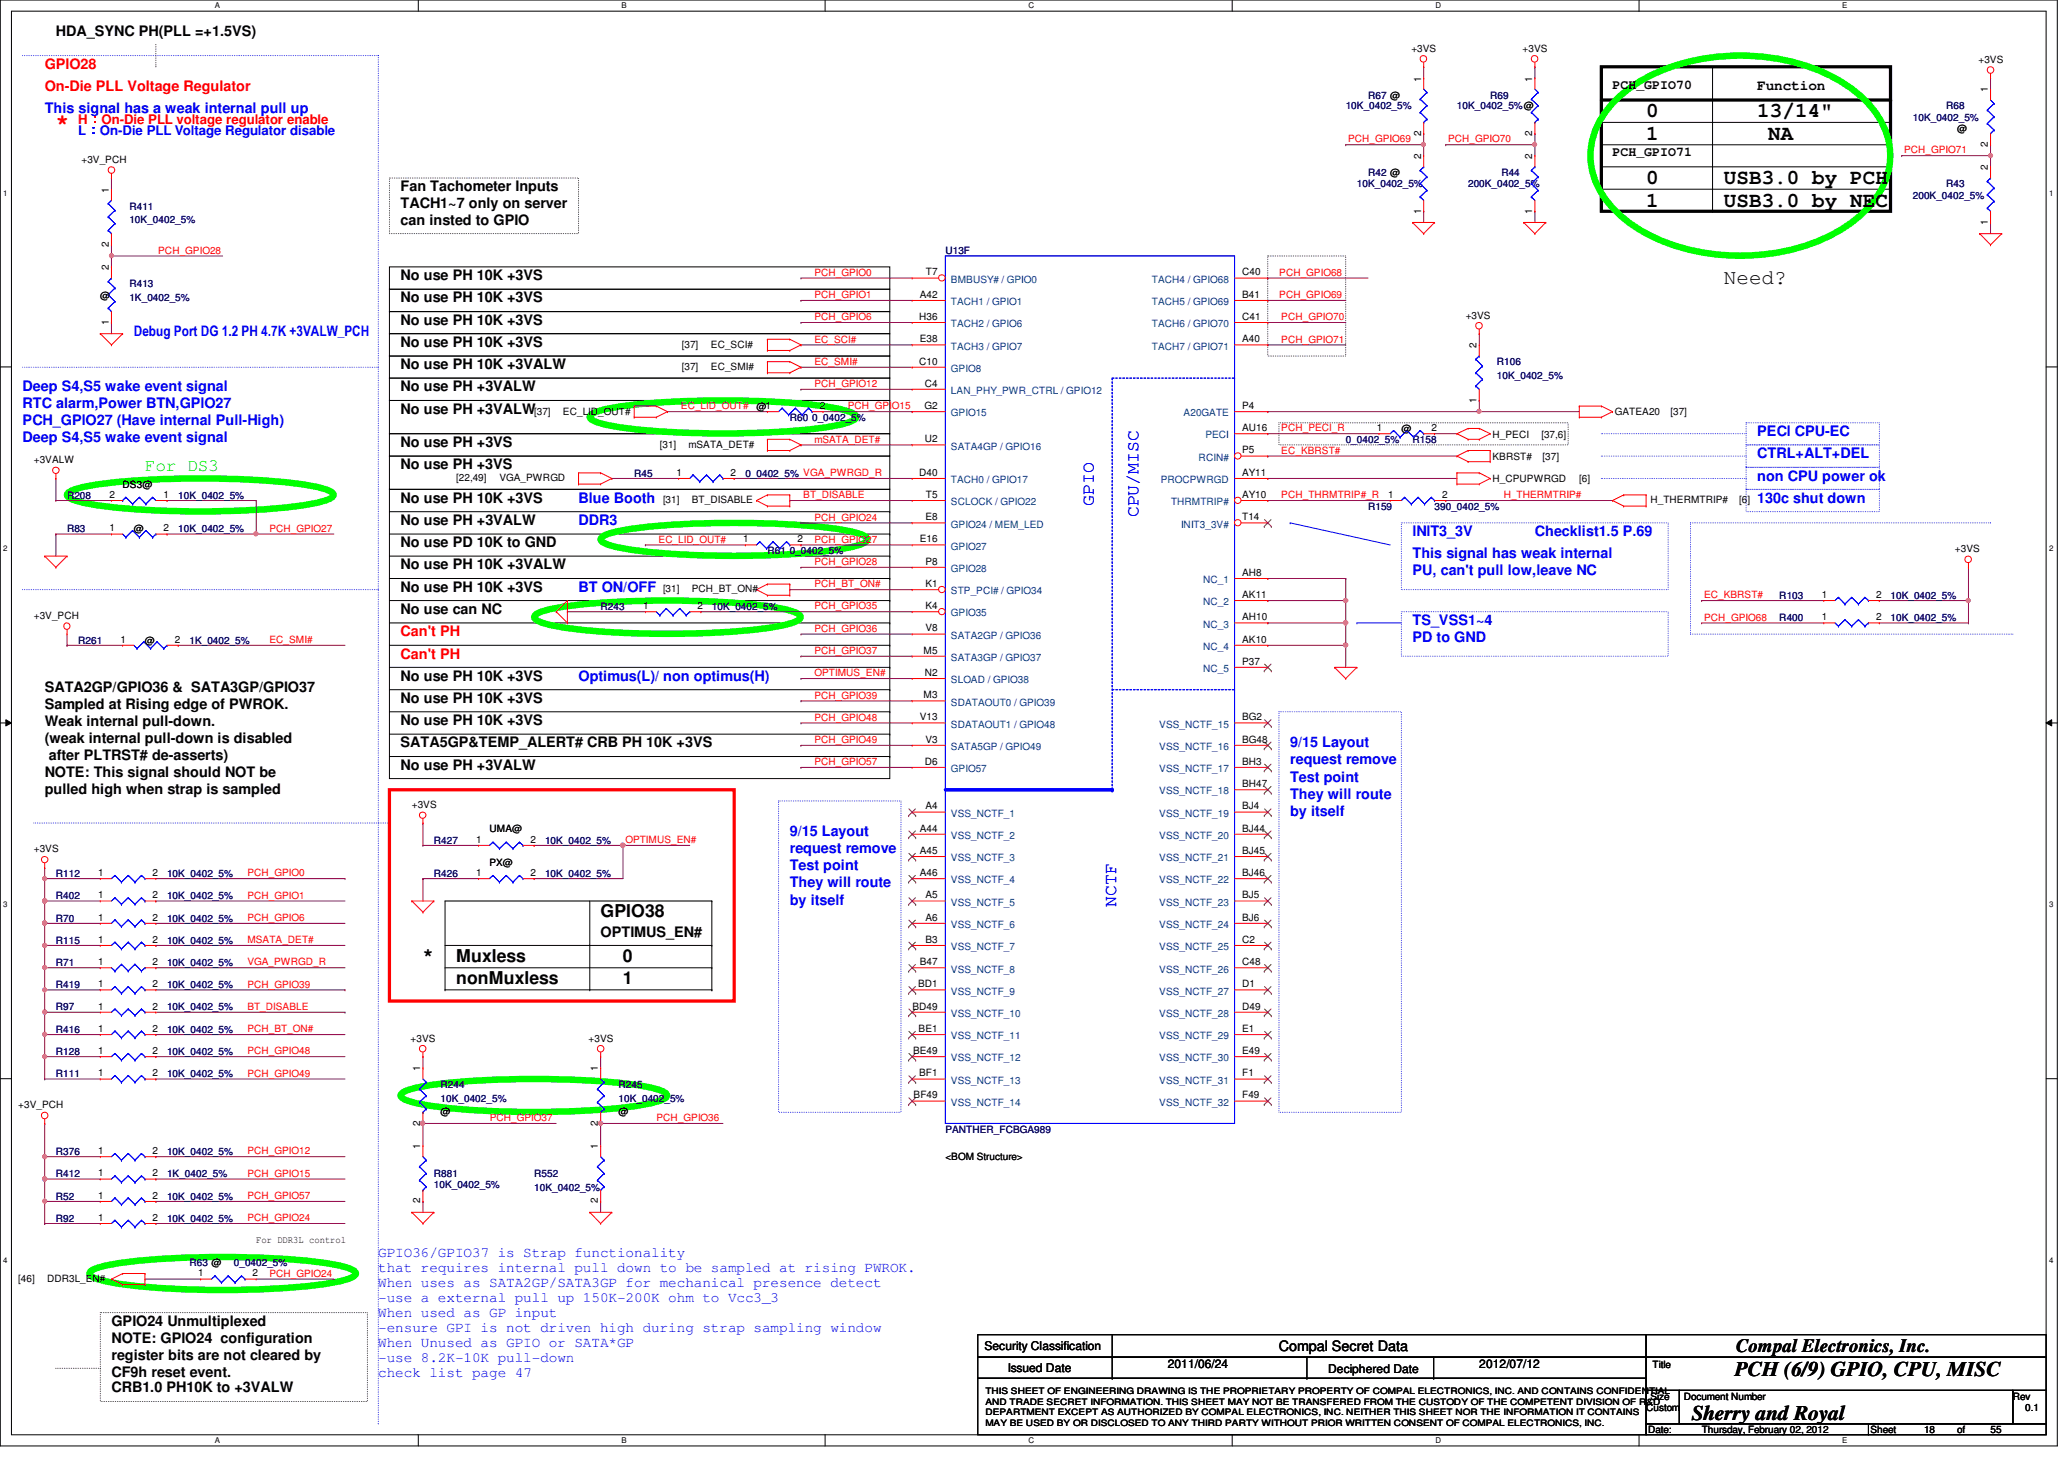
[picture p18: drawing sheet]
<svg xmlns="http://www.w3.org/2000/svg" width="297mm" height="210mm" viewBox="0 0 297 210" stroke-linecap="round" stroke-linejoin="round" font-family="sans-serif">
<defs><g id="words">
<text font-size="3.2" fill="#f00" x="8" y="18.6">*</text>
<g font-size="3">
<text x="236.9" y="16.9">0</text>
<text x="252.9" y="16.9">13/14&quot;</text>
<text x="236.9" y="20.1">1</text>
<text x="254.5" y="20.1">NA</text>
<text x="236.9" y="29.7">1</text>
<text x="236.9" y="26.5">0</text>
<text x="248.1" y="26.5">USB3.0 by PCH</text>
<text x="248.1" y="29.7">USB3.0 by NEC</text>
<text x="248.1" y="40.8">Need?</text>
<text x="249.7" y="198">PCH (6/9) GPIO, CPU, MISC</text>
<text x="243.5" y="204.3">Sherry and Royal</text>
</g>
<text font-size="2.7" x="249.8" y="194.5">Compal Electronics, Inc.</text>
<text font-size="2.5" fill="#0f0" x="20.9" y="67.7">For DS3</text>
<g font-size="2.5" fill="#00f">
<text x="157.4" y="72.8" transform="rotate(-90 157.4 72.8)">GPIO</text>
<text x="163.8" y="74.4" transform="rotate(-90 163.8 74.4)">CPU/MISC</text>
<text x="160.6" y="130.4" transform="rotate(-90 160.6 130.4)">NCTF</text>
</g>
<g font-size="2.5">
<text x="86.4" y="132">GPIO38</text>
<text x="60.9" y="138.1">*</text>
<text x="65.7" y="138.4">Muxless</text>
<text x="65.7" y="141.6">nonMuxless</text>
<text x="89.7" y="138.4">0</text>
<text x="89.7" y="141.6">1</text>
</g>
<g font-size="2.1">
<text x="8" y="5.1">HDA_SYNC PH(PLL =+1.5VS)</text>
<text x="252.9" y="12.9">Function</text>
<text x="57.7" y="27.5">Fan Tachometer Inputs</text>
<text x="57.7" y="30">TACH1~7 only on server</text>
<text x="57.7" y="32.4">can insted to GPIO</text>
<text x="57.7" y="40.3">No use PH 10K +3VS</text>
<text x="57.7" y="43.5">No use PH 10K +3VS</text>
<text x="57.7" y="46.7">No use PH 10K +3VS</text>
<text x="57.7" y="49.9">No use PH 10K +3VS</text>
<text x="57.7" y="53.1">No use PH 10K +3VALW</text>
<text x="57.7" y="59.5">No use PH +3VALW</text>
<text x="57.7" y="56.3">No use PH +3VALW</text>
<text x="57.7" y="64.3">No use PH +3VS</text>
<text x="57.7" y="67.5">No use PH +3VS</text>
<text x="57.7" y="72.3">No use PH 10K +3VS</text>
<text x="57.7" y="75.5">No use PH +3VALW</text>
<text x="57.7" y="81.9">No use PH 10K +3VALW</text>
<text x="57.7" y="78.7">No use PD 10K to GND</text>
<text x="57.7" y="88.3">No use can NC</text>
<text x="57.7" y="85.1">No use PH 10K +3VS</text>
<text x="6.4" y="99.5">SATA2GP/GPIO36 &amp; SATA3GP/GPIO37</text>
<text x="6.4" y="102">Sampled at Rising edge of PWROK.</text>
<text x="57.7" y="97.9">No use PH 10K +3VS</text>
<text x="57.7" y="101.1">No use PH 10K +3VS</text>
<text x="6.4" y="104.4">Weak internal pull-down.</text>
<text x="6.4" y="106.9">(weak internal pull-down is disabled</text>
<text x="57.7" y="107.5">SATA5GP&amp;TEMP_ALERT# CRB PH 10K +3VS</text>
<text x="57.7" y="104.3">No use PH 10K +3VS</text>
<text x="6.4" y="111.8">NOTE: This signal should NOT be</text>
<text x="7" y="109.3">after PLTRST# de-asserts)</text>
<text x="57.7" y="110.7">No use PH +3VALW</text>
<text x="6.4" y="114.3">pulled high when strap is sampled</text>
<text x="86.4" y="134.7">OPTIMUS_EN#</text>
<text x="16" y="190.8">GPIO24 Unmultiplexed</text>
<text x="16" y="193.2">NOTE: GPIO24 configuration</text>
<text x="16" y="195.7">register bits are not cleared by</text>
<text x="184.1" y="194.4">Compal Secret Data</text>
<text x="16" y="200.3">CRB1.0 PH10K to +3VALW</text>
<text x="16" y="198.1">CF9h reset event.</text>
</g>
<g font-size="2.1" fill="#f00">
<text x="6.4" y="9.9">GPIO28</text>
<text x="6.4" y="13.1">On-Die PLL Voltage Regulator</text>
<text x="57.7" y="91.5">Can't PH</text>
<text x="57.7" y="94.7">Can't PH</text>
</g>
<g font-size="2.1" fill="#00f">
<text x="6.4" y="16.3">This signal has a weak internal pull up</text>
<text x="19.3" y="48.3">Debug Port DG 1.2 PH 4.7K +3VALW_PCH</text>
<text x="3.3" y="56.3">Deep S4,S5 wake event signal</text>
<text x="3.3" y="58.8">RTC alarm,Power BTN,GPIO27</text>
<text x="3.3" y="61.1">PCH_GPIO27 (Have internal Pull-High)</text>
<text x="3.3" y="63.6">Deep S4,S5 wake event signal</text>
<text x="252.9" y="62.7">PECI CPU-EC</text>
<text x="252.9" y="65.9">CTRL+ALT+DEL</text>
<text x="252.9" y="69.1">non CPU power ok</text>
<text x="83.3" y="72.3">Blue Booth</text>
<text x="83.3" y="75.5">DDR3</text>
<text x="203.3" y="77.1">INIT3_3V</text>
<text x="220.9" y="77.1">Checklist1.5 P.69</text>
<text x="252.9" y="72.3">130c shut down</text>
<text x="203.3" y="80.3">This signal has weak internal</text>
<text x="203.3" y="82.8">PU, can't pull low,leave NC</text>
<text x="83.3" y="85.1">BT ON/OFF</text>
<text x="203.3" y="89.9">TS_VSS1~4</text>
<text x="203.3" y="92.4">PD to GND</text>
<text x="83.3" y="97.9">Optimus(L)/ non optimus(H)</text>
<text x="185.7" y="107.5">9/15 Layout</text>
<text x="185.7" y="110">request remove</text>
<text x="185.7" y="112.4">Test point</text>
<text x="185.7" y="114.9">They will route</text>
<text x="185.7" y="117.3">by itself</text>
<text x="113.7" y="120.3">9/15 Layout</text>
<text x="113.7" y="122.8">request remove</text>
<text x="113.7" y="125.2">Test point</text>
<text x="113.7" y="127.7">They will route</text>
<text x="113.7" y="130.1">by itself</text>
<text x="54.4" y="180.8">GPIO36/GPIO37 is Strap functionality</text>
<text x="54.4" y="183">that requires internal pull down to be sampled at rising PWROK.</text>
<text x="54.4" y="185.2">When uses as SATA2GP/SATA3GP for mechanical presence detect</text>
<text x="54.4" y="187.3">-use a external pull up 150K-200K ohm to Vcc3_3</text>
<text x="54.4" y="189.5">When used as GP input</text>
<text x="54.4" y="191.6">-ensure GPI is not driven high during strap sampling window</text>
<text x="54.4" y="193.8">When Unused as GPIO or SATA*GP</text>
<text x="54.4" y="196">-use 8.2K-10K pull-down</text>
<text x="54.4" y="198.1">check list page 47</text>
</g>
<text font-size="1.9" fill="#f00" x="11.3" y="17.8">H：On-Die PLL voltage regulator enable</text>
<g font-size="1.9">
<text x="232.1" y="12.8">PCH_GPIO70</text>
<text x="232.1" y="22.4">PCH_GPIO71</text>
</g>
<text font-size="1.9" fill="#00f" x="11.3" y="19.4">L：On-Die PLL Voltage Regulator disable</text>
<g font-size="1.7">
<text x="141.7" y="194.3">Security Classification</text>
<text x="145" y="197.3">Issued Date</text>
<text x="168.1" y="196.8">2011/06/24</text>
<text x="191.1" y="197.5">Deciphered Date</text>
<text x="212.9" y="196.8">2012/07/12</text>
</g>
<g font-size="1.4">
<text x="203.1" y="7.5">+3VS</text>
<text x="204.5" y="11.7" transform="rotate(-90 204.5 11.7)">1</text>
<text x="219.1" y="7.5">+3VS</text>
<text x="220.5" y="11.7" transform="rotate(-90 220.5 11.7)">1</text>
<text x="284.7" y="9.1">+3VS</text>
<text x="286.1" y="13.3" transform="rotate(-90 286.1 13.3)">1</text>
<text x="11.7" y="23.5">+3V_PCH</text>
<text x="204.5" y="22.9" transform="rotate(-90 204.5 22.9)">2</text>
<text x="204.5" y="19.5" transform="rotate(-90 204.5 19.5)">2</text>
<text x="220.5" y="22.9" transform="rotate(-90 220.5 22.9)">2</text>
<text x="220.5" y="19.5" transform="rotate(-90 220.5 19.5)">2</text>
<text x="281.7" y="19">@</text>
<text x="286.1" y="21.1" transform="rotate(-90 286.1 21.1)">2</text>
<text x="15.7" y="27.7" transform="rotate(-90 15.7 27.7)">1</text>
<text x="286.1" y="24.5" transform="rotate(-90 286.1 24.5)">2</text>
<text x="15.7" y="35.5" transform="rotate(-90 15.7 35.5)">2</text>
<text x="204.5" y="30.7" transform="rotate(-90 204.5 30.7)">1</text>
<text x="220.5" y="30.7" transform="rotate(-90 220.5 30.7)">1</text>
<text x="286.1" y="32.3" transform="rotate(-90 286.1 32.3)">1</text>
<text x="15.7" y="38.9" transform="rotate(-90 15.7 38.9)">2</text>
<text x="133.3" y="39.6">T7</text>
<text x="178.8" y="39.6">C40</text>
<text x="14.4" y="43">@</text>
<text x="15.7" y="46.7" transform="rotate(-90 15.7 46.7)">1</text>
<text x="132.3" y="46">H36</text>
<text x="132.4" y="42.8">A42</text>
<text x="178.8" y="46">C41</text>
<text x="178.8" y="42.8">B41</text>
<text x="210.9" y="45.8">+3VS</text>
<text x="98.1" y="50">[37]</text>
<text x="98.1" y="53.2">[37]</text>
<text x="102.3" y="50">EC_SCI#</text>
<text x="102.3" y="53.2">EC_SMI#</text>
<text x="132.3" y="52.5">C10</text>
<text x="132.4" y="49.2">E38</text>
<text x="178.8" y="49.2">A40</text>
<text x="212.5" y="50.1" transform="rotate(-90 212.5 50.1)">2</text>
<text x="76.9" y="59.8">[37]</text>
<text x="81" y="59.8">EC_LID_OUT#</text>
<text x="108.9" y="59">@1</text>
<text x="118" y="58.8">2</text>
<text x="133.1" y="58.8">G2</text>
<text x="133.1" y="55.6">C4</text>
<text x="178.8" y="58.8">P4</text>
<text x="212.5" y="57.9" transform="rotate(-90 212.5 57.9)">1</text>
<text x="232.4" y="59.8">GATEA20</text>
<text x="240.4" y="59.8">[37]</text>
<text x="95" y="64.4">[31]</text>
<text x="99.1" y="64.4">mSATA_DET#</text>
<text x="133.1" y="63.6">U2</text>
<text x="178.8" y="65.2">P5</text>
<text x="178.8" y="62">AU16</text>
<text x="198.2" y="62">1</text>
<text x="201.7" y="62.2">@</text>
<text x="206" y="62">2</text>
<text x="214.8" y="63">H_PECI</text>
<text x="221.8" y="63">[37,6]</text>
<text x="4.9" y="66.6">+3VALW</text>
<text x="15.7" y="71.6">2</text>
<text x="17.6" y="70.2">DS3@</text>
<text x="23.5" y="71.6">1</text>
<text x="65.7" y="69.2">[22,49]</text>
<text x="71.9" y="69.2">VGA_PWRGD</text>
<text x="97.4" y="68.5">1</text>
<text x="105.2" y="68.5">2</text>
<text x="132.3" y="68.5">D40</text>
<text x="133.3" y="71.6">T5</text>
<text x="178.8" y="68.5">AY11</text>
<text x="178.8" y="71.6">AY10</text>
<text x="199.8" y="71.6">1</text>
<text x="207.6" y="71.6">2</text>
<text x="214.8" y="69.4">H_CPUPWRGD</text>
<text x="214.8" y="66.2">KBRST#</text>
<text x="222" y="66.2">[37]</text>
<text x="227.3" y="69.4">[6]</text>
<text x="15.7" y="76.5">1</text>
<text x="19.3" y="76.6">@</text>
<text x="23.5" y="76.5">2</text>
<text x="95.4" y="72.4">[31]</text>
<text x="99.6" y="72.4">BT_DISABLE</text>
<text x="133.2" y="74.8">E8</text>
<text x="178.8" y="74.8">T14</text>
<text x="237.5" y="72.4">H_THERMTRIP#</text>
<text x="250.3" y="72.4">[6]</text>
<text x="107" y="78">1</text>
<text x="114.8" y="78">2</text>
<text x="132.4" y="78">E16</text>
<text x="133.2" y="81.2">P8</text>
<text x="178.8" y="82.8">AH8</text>
<text x="281.3" y="79.5">+3VS</text>
<text x="4.9" y="89.1">+3V_PCH</text>
<text x="92.5" y="87.6">1</text>
<text x="95.4" y="85.2">[31]</text>
<text x="99.6" y="85.2">PCH_BT_ON#</text>
<text x="100.4" y="87.6">2</text>
<text x="133.2" y="84.5">K1</text>
<text x="133.2" y="87.6">K4</text>
<text x="178.8" y="89.2">AH10</text>
<text x="178.8" y="86">AK11</text>
<text x="262.2" y="86">1</text>
<text x="262.2" y="89.2">1</text>
<text x="270" y="86">2</text>
<text x="270" y="89.2">2</text>
<text x="17.4" y="92.5">1</text>
<text x="20.9" y="92.6">@</text>
<text x="25.1" y="92.5">2</text>
<text x="132.9" y="94">M5</text>
<text x="133.2" y="90.8">V8</text>
<text x="178.8" y="92.5">AK10</text>
<text x="178.8" y="95.6">P37</text>
<text x="132.9" y="100.5">M3</text>
<text x="133.1" y="97.2">N2</text>
<text x="132.4" y="103.6">V13</text>
<text x="133.2" y="106.8">V3</text>
<text x="178.8" y="103.6">BG2</text>
<text x="178.8" y="106.8">BG48</text>
<text x="133.1" y="110">D6</text>
<text x="178.8" y="110">BH3</text>
<text x="178.8" y="113.2">BH47</text>
<text x="59.3" y="116.2">+3VS</text>
<text x="70.4" y="119.8">UMA@</text>
<text x="132.4" y="119.6">A44</text>
<text x="133.2" y="116.5">A4</text>
<text x="178.8" y="116.5">BJ4</text>
<text x="178.8" y="119.6">BJ44</text>
<text x="4.9" y="122.6">+3VS</text>
<text x="68.5" y="121.2">1</text>
<text x="70.4" y="124.6">PX@</text>
<text x="76.4" y="121.2">2</text>
<text x="132.4" y="122.9">A45</text>
<text x="178.8" y="122.9">BJ45</text>
<text x="14.1" y="126">1</text>
<text x="14.1" y="129.2">1</text>
<text x="22" y="126">2</text>
<text x="22" y="129.2">2</text>
<text x="68.5" y="126">1</text>
<text x="76.4" y="126">2</text>
<text x="132.4" y="126">A46</text>
<text x="133.2" y="129.2">A5</text>
<text x="178.8" y="126">BJ46</text>
<text x="178.8" y="129.2">BJ5</text>
<text x="14.1" y="132.5">1</text>
<text x="14.1" y="135.6">1</text>
<text x="22" y="132.5">2</text>
<text x="22" y="135.6">2</text>
<text x="133.2" y="132.5">A6</text>
<text x="133.2" y="135.6">B3</text>
<text x="178.8" y="132.5">BJ6</text>
<text x="178.8" y="135.6">C2</text>
<text x="14.1" y="142">1</text>
<text x="14.1" y="138.9">1</text>
<text x="22" y="142">2</text>
<text x="22" y="138.9">2</text>
<text x="132.1" y="142">BD1</text>
<text x="132.4" y="138.9">B47</text>
<text x="178.8" y="138.9">C48</text>
<text x="178.8" y="142">D1</text>
<text x="14.1" y="145.2">1</text>
<text x="14.1" y="148.5">1</text>
<text x="22" y="145.2">2</text>
<text x="22" y="148.5">2</text>
<text x="59.1" y="149.9">+3VS</text>
<text x="84.7" y="149.9">+3VS</text>
<text x="131.3" y="145.2">BD49</text>
<text x="132.2" y="148.5">BE1</text>
<text x="178.8" y="145.2">D49</text>
<text x="178.8" y="148.5">E1</text>
<text x="14.1" y="154.9">1</text>
<text x="14.1" y="151.6">1</text>
<text x="22" y="154.9">2</text>
<text x="22" y="151.6">2</text>
<text x="60.5" y="154.1" transform="rotate(-90 60.5 154.1)">1</text>
<text x="86.1" y="154.1" transform="rotate(-90 86.1 154.1)">1</text>
<text x="131.4" y="151.6">BE49</text>
<text x="132.3" y="154.9">BF1</text>
<text x="178.8" y="151.6">E49</text>
<text x="178.8" y="154.9">F1</text>
<text x="2.6" y="159.5">+3V_PCH</text>
<text x="60.5" y="161.9" transform="rotate(-90 60.5 161.9)">2</text>
<text x="63.4" y="160.4">@</text>
<text x="86.1" y="161.9" transform="rotate(-90 86.1 161.9)">2</text>
<text x="89" y="160.4">@</text>
<text x="131.5" y="158">BF49</text>
<text x="178.8" y="158">F49</text>
<text x="14.1" y="166">1</text>
<text x="22" y="166">2</text>
<text x="60.5" y="165.3" transform="rotate(-90 60.5 165.3)">1</text>
<text x="86.1" y="165.3" transform="rotate(-90 86.1 165.3)">1</text>
<text x="136.1" y="166.8">&lt;BOM Structure&gt;</text>
<text x="14.1" y="169.2">1</text>
<text x="14.1" y="172.5">1</text>
<text x="22" y="169.2">2</text>
<text x="22" y="172.5">2</text>
<text x="60.5" y="173.1" transform="rotate(-90 60.5 173.1)">2</text>
<text x="86.1" y="173.1" transform="rotate(-90 86.1 173.1)">2</text>
<text x="14.1" y="175.6">1</text>
<text x="22" y="175.6">2</text>
<text x="36.9" y="178.8">For DDR3L control</text>
<text x="2.6" y="184.4">[46]</text>
<text x="6.8" y="184.4">DDR3L_EN#</text>
<text x="28.5" y="183.6">1</text>
<text x="36.4" y="183.6">2</text>
<text x="237.8" y="196.8">Title</text>
<text x="236.9" y="203">Custom</text>
<text x="237.5" y="201.4">Size</text>
<text x="242.3" y="201.4">Document Number</text>
<text x="289.7" y="201.4">Rev</text>
<text x="291.5" y="203">0.1</text>
<text x="237.2" y="206.2">Date:</text>
<text x="244.9" y="206.2">Thursday, February 02, 2012</text>
<text x="269.2" y="206.2">Sheet</text>
<text x="276.9" y="206.2">18</text>
<text x="281.7" y="206.2">of</text>
<text x="286.5" y="206.2">55</text>
</g>
<g font-size="1.4" fill="#000080">
<text x="193.7" y="15.7">10K_0402_5%</text>
<text x="196.9" y="14.2">R67 @</text>
<text x="209.7" y="15.7">10K_0402_5%@</text>
<text x="214.5" y="14.2">R69</text>
<text x="275.3" y="17.4">10K_0402_5%</text>
<text x="280.1" y="15.7">R68</text>
<text x="195.3" y="27">10K_0402_5%</text>
<text x="196.9" y="25.4">R42 @</text>
<text x="211.3" y="27">200K_0402_5%</text>
<text x="216.1" y="25.4">R44</text>
<text x="275.3" y="28.6">200K_0402_5%</text>
<text x="280.1" y="27">R43</text>
<text x="18.6" y="30.2">R411</text>
<text x="18.6" y="32.1">10K_0402_5%</text>
<text x="18.6" y="41.4">R413</text>
<text x="136.1" y="36.6">U13F</text>
<text x="18.6" y="43.3">1K_0402_5%</text>
<text x="215.4" y="52.6">R106</text>
<text x="215.4" y="54.5">10K_0402_5%</text>
<text x="113.7" y="60.6">R60 0_0402_5%</text>
<text x="193.7" y="63.8">0_0402_5%</text>
<text x="203.3" y="63.8">R158</text>
<text x="9.6" y="71.8">R208</text>
<text x="25.7" y="71.8">10K_0402_5%</text>
<text x="91.3" y="68.6">R45</text>
<text x="107.3" y="68.6">0_0402_5% VGA_PWRGD_R</text>
<text x="9.6" y="76.6">R83</text>
<text x="25.7" y="76.6">10K_0402_5%</text>
<text x="196.9" y="73.4">R159</text>
<text x="206.5" y="73.4">390_0402_5%</text>
<text x="110.4" y="79.8">R61 0_0402_5%</text>
<text x="86.4" y="87.8">R243</text>
<text x="102.4" y="87.8">10K_0402_5%</text>
<text x="256.1" y="86.2">R103</text>
<text x="256.1" y="89.4">R400</text>
<text x="272.1" y="86.2">10K_0402_5%</text>
<text x="272.1" y="89.4">10K_0402_5%</text>
<text x="11.3" y="92.6">R261</text>
<text x="27.3" y="92.6">1K_0402_5%</text>
<text x="62.4" y="121.4">R427</text>
<text x="78.4" y="121.4">10K_0402_5%</text>
<text x="8" y="126.2">R112</text>
<text x="8" y="129.4">R402</text>
<text x="24" y="126.2">10K_0402_5%</text>
<text x="24" y="129.4">10K_0402_5%</text>
<text x="62.4" y="126.2">R426</text>
<text x="78.4" y="126.2">10K_0402_5%</text>
<text x="8" y="132.6">R70</text>
<text x="8" y="135.8">R115</text>
<text x="24" y="132.6">10K_0402_5%</text>
<text x="24" y="135.8">10K_0402_5%</text>
<text x="8" y="142.2">R419</text>
<text x="8" y="139">R71</text>
<text x="24" y="139">10K_0402_5%</text>
<text x="24" y="142.2">10K_0402_5%</text>
<text x="8" y="145.4">R97</text>
<text x="8" y="148.6">R416</text>
<text x="24" y="145.4">10K_0402_5%</text>
<text x="24" y="148.6">10K_0402_5%</text>
<text x="8" y="155">R111</text>
<text x="8" y="151.8">R128</text>
<text x="24" y="155">10K_0402_5%</text>
<text x="24" y="151.8">10K_0402_5%</text>
<text x="63.4" y="156.6">R244</text>
<text x="63.4" y="158.5">10K_0402_5%</text>
<text x="89" y="156.6">R245</text>
<text x="89" y="158.5">10K_0402_5%</text>
<text x="8" y="166.2">R376</text>
<text x="24" y="166.2">10K_0402_5%</text>
<text x="136.1" y="163">PANTHER_FCBGA989</text>
<text x="8" y="169.4">R412</text>
<text x="8" y="172.6">R52</text>
<text x="24" y="172.6">10K_0402_5%</text>
<text x="24" y="169.4">1K_0402_5%</text>
<text x="62.4" y="169.4">R881</text>
<text x="62.4" y="171">10K_0402_5%</text>
<text x="76.9" y="169.4">R552</text>
<text x="76.9" y="171.3">10K_0402_5%</text>
<text x="8" y="175.8">R92</text>
<text x="24" y="175.8">10K_0402_5%</text>
<text x="27.3" y="182.2">R63 @</text>
<text x="33.7" y="182.2">0_0402_5%</text>
</g>
<g font-size="1.4" fill="#f00">
<text x="194" y="20.5">PCH_GPIO69</text>
<text x="208.4" y="20.5">PCH_GPIO70</text>
<text x="274" y="22.1">PCH_GPIO71</text>
<text x="22.8" y="36.5">PCH_GPIO28</text>
<text x="117.2" y="39.7">PCH_GPIO0</text>
<text x="184.1" y="39.7">PCH_GPIO68</text>
<text x="117.2" y="46.1">PCH_GPIO6</text>
<text x="117.2" y="42.9">PCH_GPIO1</text>
<text x="184.1" y="42.9">PCH_GPIO69</text>
<text x="184.4" y="46.1">PCH_GPIO70</text>
<text x="117.2" y="49.3">EC_SCI#</text>
<text x="117.2" y="52.5">EC_SMI#</text>
<text x="184.4" y="49.3">PCH_GPIO71</text>
<text x="98" y="58.9">EC_LID_OUT#</text>
<text x="117.2" y="55.7">PCH_GPIO12</text>
<text x="122" y="58.9">PCH_GPIO15</text>
<text x="117.2" y="63.7">mSATA_DET#</text>
<text x="184.4" y="62.1">PCH_PECI_R</text>
<text x="184.4" y="65.3">EC_KBRST#</text>
<text x="115.6" y="71.7">BT_DISABLE</text>
<text x="184.4" y="71.7">PCH_THRMTRIP#_R</text>
<text x="216.4" y="71.7">H_THERMTRIP#</text>
<text x="38.8" y="76.5">PCH_GPIO27</text>
<text x="117.2" y="74.9">PCH_GPIO24</text>
<text x="94.8" y="78.1">EC_LID_OUT#</text>
<text x="117.2" y="81.3">PCH_GPIO28</text>
<text x="117.2" y="78.1">PCH_GPIO27</text>
<text x="117.2" y="84.5">PCH_BT_ON#</text>
<text x="117.2" y="87.7">PCH_GPIO35</text>
<text x="245.2" y="86.1">EC_KBRST#</text>
<text x="245.2" y="89.3">PCH_GPIO68</text>
<text x="38.8" y="92.5">EC_SMI#</text>
<text x="117.2" y="94.1">PCH_GPIO37</text>
<text x="117.2" y="90.9">PCH_GPIO36</text>
<text x="117.2" y="100.5">PCH_GPIO39</text>
<text x="117.2" y="97.3">OPTIMUS_EN#</text>
<text x="117.2" y="106.9">PCH_GPIO49</text>
<text x="117.2" y="103.7">PCH_GPIO48</text>
<text x="117.2" y="110.1">PCH_GPIO57</text>
<text x="90" y="121.3">OPTIMUS_EN#</text>
<text x="35.6" y="129.3">PCH_GPIO1</text>
<text x="35.6" y="126.1">PCH_GPIO0</text>
<text x="35.6" y="132.5">PCH_GPIO6</text>
<text x="35.6" y="135.7">MSATA_DET#</text>
<text x="35.6" y="138.9">VGA_PWRGD_R</text>
<text x="35.6" y="142.1">PCH_GPIO39</text>
<text x="35.6" y="148.5">PCH_BT_ON#</text>
<text x="35.6" y="145.3">BT_DISABLE</text>
<text x="35.6" y="151.7">PCH_GPIO48</text>
<text x="35.6" y="154.9">PCH_GPIO49</text>
<text x="70.5" y="161.3">PCH_GPIO37</text>
<text x="94.5" y="161.3">PCH_GPIO36</text>
<text x="35.6" y="166.1">PCH_GPIO12</text>
<text x="35.6" y="172.5">PCH_GPIO57</text>
<text x="35.6" y="169.3">PCH_GPIO15</text>
<text x="35.6" y="175.7">PCH_GPIO24</text>
<text x="38.8" y="183.7">PCH_GPIO24</text>
</g>
<g font-size="1.4" fill="#004080">
<text x="136.9" y="40.7">BMBUSY# / GPIO0</text>
<text x="165.8" y="40.7">TACH4 / GPIO68</text>
<text x="136.9" y="47.1">TACH2 / GPIO6</text>
<text x="136.9" y="43.9">TACH1 / GPIO1</text>
<text x="165.8" y="47.1">TACH6 / GPIO70</text>
<text x="165.8" y="43.9">TACH5 / GPIO69</text>
<text x="136.9" y="50.3">TACH3 / GPIO7</text>
<text x="136.9" y="53.5">GPIO8</text>
<text x="165.8" y="50.3">TACH7 / GPIO71</text>
<text x="136.9" y="56.7">LAN_PHY_PWR_CTRL / GPIO12</text>
<text x="136.9" y="59.9">GPIO15</text>
<text x="170.3" y="59.9">A20GATE</text>
<text x="136.9" y="64.7">SATA4GP / GPIO16</text>
<text x="173.5" y="63.1">PECI</text>
<text x="136.9" y="69.5">TACH0 / GPIO17</text>
<text x="167" y="69.5">PROCPWRGD</text>
<text x="172.5" y="66.3">RCIN#</text>
<text x="136.9" y="75.9">GPIO24 / MEM_LED</text>
<text x="136.9" y="72.7">SCLOCK / GPIO22</text>
<text x="168.5" y="72.7">THRMTRIP#</text>
<text x="170" y="75.9">INIT3_3V#</text>
<text x="136.9" y="79.1">GPIO27</text>
<text x="136.9" y="82.3">GPIO28</text>
<text x="173.1" y="83.9">NC_1</text>
<text x="136.9" y="85.5">STP_PCI# / GPIO34</text>
<text x="136.9" y="88.7">GPIO35</text>
<text x="173.1" y="87.1">NC_2</text>
<text x="136.9" y="95.1">SATA3GP / GPIO37</text>
<text x="136.9" y="91.9">SATA2GP / GPIO36</text>
<text x="173.1" y="93.5">NC_4</text>
<text x="173.1" y="90.3">NC_3</text>
<text x="136.9" y="98.3">SLOAD / GPIO38</text>
<text x="136.9" y="101.5">SDATAOUT0 / GPIO39</text>
<text x="173.1" y="96.7">NC_5</text>
<text x="136.9" y="107.9">SATA5GP / GPIO49</text>
<text x="136.9" y="104.7">SDATAOUT1 / GPIO48</text>
<text x="166.8" y="104.7">VSS_NCTF_15</text>
<text x="166.8" y="107.9">VSS_NCTF_16</text>
<text x="136.9" y="111.1">GPIO57</text>
<text x="166.8" y="111.1">VSS_NCTF_17</text>
<text x="136.9" y="117.5">VSS_NCTF_1</text>
<text x="166.8" y="114.3">VSS_NCTF_18</text>
<text x="166.8" y="117.5">VSS_NCTF_19</text>
<text x="136.9" y="120.7">VSS_NCTF_2</text>
<text x="136.9" y="123.9">VSS_NCTF_3</text>
<text x="166.8" y="120.7">VSS_NCTF_20</text>
<text x="166.8" y="123.9">VSS_NCTF_21</text>
<text x="136.9" y="127.1">VSS_NCTF_4</text>
<text x="136.9" y="130.3">VSS_NCTF_5</text>
<text x="166.8" y="127.1">VSS_NCTF_22</text>
<text x="166.8" y="130.3">VSS_NCTF_23</text>
<text x="136.9" y="133.5">VSS_NCTF_6</text>
<text x="136.9" y="136.7">VSS_NCTF_7</text>
<text x="166.8" y="133.5">VSS_NCTF_24</text>
<text x="166.8" y="136.7">VSS_NCTF_25</text>
<text x="136.9" y="139.9">VSS_NCTF_8</text>
<text x="136.9" y="143.1">VSS_NCTF_9</text>
<text x="166.8" y="139.9">VSS_NCTF_26</text>
<text x="166.8" y="143.1">VSS_NCTF_27</text>
<text x="136.9" y="146.3">VSS_NCTF_10</text>
<text x="136.9" y="149.5">VSS_NCTF_11</text>
<text x="166.8" y="146.3">VSS_NCTF_28</text>
<text x="166.8" y="149.5">VSS_NCTF_29</text>
<text x="136.9" y="152.7">VSS_NCTF_12</text>
<text x="136.9" y="155.9">VSS_NCTF_13</text>
<text x="166.8" y="152.7">VSS_NCTF_30</text>
<text x="166.8" y="155.9">VSS_NCTF_31</text>
<text x="136.9" y="159.1">VSS_NCTF_14</text>
<text x="166.8" y="159.1">VSS_NCTF_32</text>
</g>
<g font-size="1.3">
<text x="141.8" y="200.6">THIS SHEET OF ENGINEERING DRAWING IS THE PROPRIETARY PROPERTY OF COMPAL ELECTRONICS, INC. AND CONTAINS CONFIDENTIAL</text>
<text x="141.8" y="202.1">AND TRADE SECRET INFORMATION. THIS SHEET MAY NOT BE TRANSFERED FROM THE CUSTODY OF THE COMPETENT DIVISION OF R&amp;D</text>
<text x="141.8" y="203.6">DEPARTMENT EXCEPT AS AUTHORIZED BY COMPAL ELECTRONICS, INC. NEITHER THIS SHEET NOR THE INFORMATION IT CONTAINS</text>
<text x="141.8" y="205.1">MAY BE USED BY OR DISCLOSED TO ANY THIRD PARTY WITHOUT PRIOR WRITTEN CONSENT OF COMPAL ELECTRONICS, INC.</text>
</g>
<g font-size="1.1">
<text x="30.9" y="1.1">A</text>
<text x="89.4" y="1.1">B</text>
<text x="148" y="1.1">C</text>
<text x="206.6" y="1.1">D</text>
<text x="265.1" y="1.1">E</text>
<text x=".5" y="28.2">1</text>
<text x="294.9" y="28.2">1</text>
<text x=".5" y="79.3">2</text>
<text x="294.9" y="79.3">2</text>
<text x=".5" y="130.6">3</text>
<text x="294.9" y="130.6">3</text>
<text x=".5" y="181.7">4</text>
<text x="294.9" y="181.7">4</text>
<text x="30.9" y="207.6">A</text>
<text x="89.4" y="207.6">B</text>
<text x="148" y="207.6">C</text>
<text x="206.6" y="207.6">D</text>
<text x="265.1" y="207.6">E</text>
</g>
</g></defs>
<path d="M0 0h296.1v208h-296.1zM1.6 1.6h292.9v204.8h-292.9z" fill="none" stroke="#000" stroke-width=".14"/>
<g fill="#fff">
<path d="M30.9 .2h.7v1.2h-.7z"/>
<path d="M30.9 206.6h.7v1.2h-.7z"/>
</g>
<path d="M60.2 0v1.6M60.2 206.4v1.6" fill="none" stroke="#000" stroke-width=".14"/>
<g fill="#fff">
<path d="M89.4 .2h.8v1.2h-.8z"/>
<path d="M89.4 206.6h.8v1.2h-.8z"/>
</g>
<path d="M118.7 0v1.6M118.7 206.4v1.6" fill="none" stroke="#000" stroke-width=".14"/>
<g fill="#fff">
<path d="M148 .2h.8v1.2h-.8z"/>
<path d="M148 206.6h.8v1.2h-.8z"/>
</g>
<path d="M177.3 0v1.6M177.3 206.4v1.6" fill="none" stroke="#000" stroke-width=".14"/>
<g fill="#fff">
<path d="M206.6 .2h.7v1.2h-.7z"/>
<path d="M206.6 206.6h.7v1.2h-.7z"/>
</g>
<path d="M235.9 0v1.6M235.9 206.4v1.6" fill="none" stroke="#000" stroke-width=".14"/>
<g fill="#fff">
<path d="M265.1 .2h.7v1.2h-.7z"/>
<path d="M265.1 206.6h.7v1.2h-.7z"/>
<path d="M.5 27.2h.6v1.2h-.6z"/>
<path d="M294.9 27.2h.6v1.2h-.6z"/>
<path d="M.5 78.4h.6v1.1h-.6z"/>
<path d="M294.9 78.4h.6v1.1h-.6z"/>
</g>
<path d="M0 52.8h1.6M294.5 52.8h1.6" fill="none" stroke="#000" stroke-width=".14"/>
<g fill="#fff">
<path d="M.5 129.6h.6v1.2h-.6z"/>
<path d="M294.9 129.6h.6v1.2h-.6z"/>
</g>
<path d="M0 104h1.6M.8 103.5l.8 .5-.8 .4zM294.5 104l.8-.5v.9zM294.5 104h1.6" fill="none" stroke="#000" stroke-width=".14"/>
<path d="M.8 103.5l.8 .5-.8 .4zM294.5 104l.8-.5v.9z" fill="#000"/>
<g fill="#fff">
<path d="M.5 180.8h.6v1.1h-.6z"/>
<path d="M294.9 180.8h.6v1.1h-.6z"/>
</g>
<g fill="none" stroke="#000" stroke-width=".14">
<path d="M230.5 17.6h41.6M246.5 9.6v20.8M272.1 17.6h.1M56 38.4h72.1v3.2h-72.1zM230.5 27.2h41.6M230.5 20.8h41.6M230.5 24h41.6M246.5 30.4h.1M272.1 27.2h.1M272.1 20.8h.1M272.1 24h.1M56 57.6h72.1v4.8h-72.1z"/>
<path d="M56 54.4h72.1v3.2h-72.1zM56 44.8h72.1v3.2h-72.1zM56 41.6h72.1v3.2h-72.1zM56 48h72.1v3.2h-72.1zM56 51.2h72.1v3.2h-72.1zM56 70.4h72.1v41.6h-72.1zM56 62.4h72.1v3.2h-72.1zM56 65.6h72.1v4.8h-72.1zM56 73.6h72.1M56 76.8h72.1M128.1 73.6h.1M128.1 76.8h.1"/>
<path d="M56 80h72.1M56 83.2h72.1M56 86.4h72.1M56 89.6h72.1M56 92.8h72.1M56 96h72.1M56 99.2h72.1M128.1 80h.1M128.1 83.2h.1M128.1 86.4h.1M128.1 89.6h.1M128.1 92.8h.1"/>
<path d="M128.1 96h.1M128.1 99.2h.1M56 102.4h72.1M56 105.6h72.1M56 108.8h72.1M128.1 102.4h.1M128.1 105.6h.1M128.1 108.8h.1M64 139.2h38.4M64 136h38.4M84.9 129.6v12.8M102.4 139.2h.1"/>
<path d="M102.4 129.6h.1M102.4 136h.1M102.4 129.6h-38.4v12.8M102.4 129.6v12.8M0 155.2h1.6M64 142.4h.1M64 142.4h38.4M84.9 142.4h.1M102.4 142.4h.1M294.5 155.2h1.6"/>
</g>
<g fill="none" stroke="#00f" stroke-width=".14" stroke-dasharray="0 .3">
<path d="M3.3 8h51.1M54.4 8v196.9M54.4 8h.1M3.3 52.8h51.1M54.4 52.8h.1M201.7 75.2h38.4v9.6h-38.4zM230.5 62.4h.1M230.5 65.6h.1M230.5 68.8h.1M243.3 75.2h43.2M243.3 75.2v16M251.3 67.2h19.2v3.2h-19.2z"/>
<path d="M251.3 70.4h19.2v3.2h-19.2zM251.3 64h19.2v3.2h-19.2zM251.3 60.8h19.2v3.2h-19.2zM251.3 62.4h-20.8M251.3 65.6h-20.8M251.3 68.8h-20.8M286.5 75.2h.1M3.3 84.8h51.1M54.4 84.8h.1M201.7 88h38.4v6.4h-38.4zM243.3 91.2h.1M243.3 91.2h46.4"/>
<path d="M289.7 91.2h.1M4.9 118.4h51.1M56 118.4h.1M112.1 115.2h17.6v44.8h-17.6zM184.1 102.4h17.6v57.6h-17.6zM54.4 204.9h.1"/>
</g>
<path d="M185.7 75.2h.1M185.7 75.2l14.4 3.2M195.3 89.6h.1M195.3 89.6h6.4" fill="none" stroke="#00f" stroke-width=".14"/>
<path d="M22.4 6.4v3.2M22.4 9.6h.1M56 25.6h27.3v8h-27.3zM182.5 36.8h11.2v14.4h-11.2zM184.1 60.8h41.6v3.2h-41.6zM8 196.8h.1M14.4 196.8h-6.4M14.4 188.8h38.5v12.8h-38.5z" fill="none" stroke="#000" stroke-width=".14" stroke-dasharray="0 .3"/>
<path d="M56 113.6h49.7v30.4h-49.7z" fill="none" stroke="#f00" stroke-width=".47"/>
<path d="M230.5 9.6h41.6v20.8h-41.6zM230.5 14.4h41.6" fill="none" stroke="#000" stroke-width=".47"/>
<circle cx="272.1" cy="14.4" r=".23" fill="#000"/>
<path d="M232.2 14.8a22.7 22.7 0 0 1 12.2-6.2 30 30 0 0 1 20.6 3.2 14.5 14.5 0 0 1 6.6 7.9 10.5 10.5 0 0 1-2.9 10.3 22.9 22.9 0 0 1-12.2 6.2 29.9 29.9 0 0 1-20.6-3.2 14.6 14.6 0 0 1-6.6-7.9 10.6 10.6 0 0 1 2.9-10.3zM85 59.7a6.3 6.3 0 0 1 2.9-1 117.1 117.1 0 0 1 24.6-.8l5.1 .4a19.8 19.8 0 0 1 5.1 1.1l.4 .3 .1 .3-.1 .3a6.5 6.5 0 0 1-2.9 .9 115.5 115.5 0 0 1-24.6 .9l-3.6-.3-2.9-.3a10.6 10.6 0 0 1-4.1-1.2l-.1-.3zM9.8 70.9a6.3 6.3 0 0 1 2.8-1 117.1 117.1 0 0 1 24.7-.8l5.1 .4a19.8 19.8 0 0 1 5.1 1.2l.4 .2 .1 .3-.1 .3a6.5 6.5 0 0 1-2.9 1 115.5 115.5 0 0 1-24.6 .8l-3.6-.3-2.9-.3a10.6 10.6 0 0 1-4.1-1.2l-.2-.3zM86.6 77.3a6.4 6.4 0 0 1 2.8-1 117.3 117.3 0 0 1 24.7-.8l5.1 .4a19.8 19.8 0 0 1 5.1 1.2l.4 .2 .1 .3-.1 .3a6.5 6.5 0 0 1-2.9 1 115.8 115.8 0 0 1-24.6 .8l-3.6-.3-2.9-.3a10.7 10.7 0 0 1-4.1-1.2l-.2-.3zM77 88.5a6.3 6.3 0 0 1 2.9-1 117.1 117.1 0 0 1 24.6-.9l5.1 .5a19.8 19.8 0 0 1 5.1 1.1l.4 .3 .1 .3-.1 .3a6.4 6.4 0 0 1-2.9 1 114.3 114.3 0 0 1-24.6 .8l-5.1-.4a19.6 19.6 0 0 1-5.1-1.2l-.4-.2-.1-.3zM57.8 157.3a6.3 6.3 0 0 1 2.8-1 117.1 117.1 0 0 1 24.7-.8l5.1 .4a19.8 19.8 0 0 1 5.1 1.2l.4 .2 .1 .3-.1 .3a6.5 6.5 0 0 1-2.9 1 115.5 115.5 0 0 1-24.6 .8l-3.6-.3-2.9-.3a10.6 10.6 0 0 1-4.1-1.2l-.1-.3zM13 182.9a6.3 6.3 0 0 1 2.8-1 117.1 117.1 0 0 1 24.7-.8l5.1 .4a19.8 19.8 0 0 1 5.1 1.2l.4 .2 .1 .3-.1 .3a6.5 6.5 0 0 1-2.9 1 115.5 115.5 0 0 1-24.6 .8l-3.6-.2-2.9-.4a10.6 10.6 0 0 1-4.1-1.2l-.1-.3z" fill="none" stroke="#0f0" stroke-width=".93"/>
<path d="M212.9 59.2h.1M212.9 59.2h14.4" fill="none" stroke="#800040" stroke-width=".14"/>
<circle cx="212.8" cy="59.2" r=".3" fill="#f0f"/>
<circle cx="212.8" cy="59.2" r=".3" fill="none" stroke="#f0f" stroke-width=".14"/>
<g fill="none" stroke="#800040" stroke-width=".14">
<path d="M96.1 59.2h.1M96.1 59.2h14.3M115.3 49.6h.1M115.3 52.8h.1M115.3 46.4h.1M115.3 43.2h.1M115.3 56h.1M115.3 49.6h16M115.3 52.8h16M115.3 46.4h16M115.3 43.2h16M115.3 56h16"/>
<path d="M182.5 59.2h.1M182.5 49.6h.1M182.5 49.6h11.2M212.9 57.6h.1M212.9 48h.1M212.9 48v1.6M212.9 57.6v1.6h-30.4M8 76.8h.1M8 76.8v3.2M8 76.8h8M36.9 76.8h.1M36.9 76.8h11.1"/>
<path d="M105.7 68.8h.1M105.7 68.8h25.6M113.7 72h.1M113.7 72h17.6M115.3 78.4h.1M115.3 75.2h.1M115.3 78.4h16M115.3 75.2h16M182.5 72h.1M182.5 62.4h.1M182.5 68.8h.1M182.5 65.6h.1"/>
<path d="M182.5 72h17.6M182.5 62.4h16M182.5 68.8h27.2M182.5 65.6h27.2M206.5 62.4h.1M206.5 62.4h3.2M208.1 72h.1M208.1 72h24M100.9 88h.1M100.9 88h30.4M113.7 84.8h.1M113.7 84.8h17.6"/>
<path d="M115.3 81.6h.1M115.3 94.4h.1M115.3 97.6h.1M115.3 81.6h16M115.3 94.4h16M115.3 97.6h16M115.3 100.8h.1M115.3 107.2h.1M115.3 110.4h.1M115.3 104h.1M115.3 100.8h16M115.3 107.2h16"/>
<path d="M115.3 110.4h16M115.3 104h16"/>
</g>
<circle cx="36.8" cy="76.8" r=".3" fill="#f0f"/>
<circle cx="36.8" cy="76.8" r=".3" fill="none" stroke="#f0f" stroke-width=".14"/>
<path d="M6.4 129.6h.1M6.4 129.6h8M22.4 129.6h.1M22.4 129.6h27.3" fill="none" stroke="#800040" stroke-width=".14"/>
<circle cx="6.4" cy="129.6" r=".31" fill="#f0f"/>
<circle cx="6.4" cy="129.6" r=".31" fill="none" stroke="#f0f" stroke-width=".14"/>
<path d="M6.4 148.8h.1M6.4 148.8v3.2" fill="none" stroke="#800040" stroke-width=".14"/>
<circle cx="6.4" cy="152" r=".3" fill="#f0f"/>
<circle cx="6.4" cy="152" r=".3" fill="none" stroke="#f0f" stroke-width=".14"/>
<path d="M6.4 132.8h.1M6.4 132.8h8M22.4 132.8h.1M22.4 132.8h27.3" fill="none" stroke="#800040" stroke-width=".14"/>
<circle cx="6.4" cy="132.8" r=".3" fill="#f0f"/>
<circle cx="6.4" cy="132.8" r=".3" fill="none" stroke="#f0f" stroke-width=".14"/>
<path d="M6.4 148.8h.1M6.4 152h.1M6.4 148.8h8M6.4 152h8M22.4 148.8h.1M22.4 152h.1M22.4 148.8h27.3M22.4 152h27.3M6.4 169.6h.1M6.4 169.6h8M6.4 169.6v3.2" fill="none" stroke="#800040" stroke-width=".14"/>
<circle cx="6.4" cy="172.8" r=".3" fill="#f0f"/>
<circle cx="6.4" cy="172.8" r=".3" fill="none" stroke="#f0f" stroke-width=".14"/>
<circle cx="6.4" cy="169.6" r=".31" fill="#f0f"/>
<circle cx="6.4" cy="169.6" r=".31" fill="none" stroke="#f0f" stroke-width=".14"/>
<path d="M6.4 172.8h.1M6.4 166.4h.1M6.4 172.8h8M6.4 166.4h8M6.4 166.4v3.2M22.4 172.8h.1M22.4 169.6h.1M22.4 166.4h.1M22.4 172.8h27.3M22.4 169.6h27.3M22.4 166.4h27.3" fill="none" stroke="#800040" stroke-width=".14"/>
<circle cx="6.4" cy="169.6" r=".31" fill="#f0f"/>
<circle cx="6.4" cy="169.6" r=".31" fill="none" stroke="#f0f" stroke-width=".14"/>
<circle cx="6.4" cy="166.4" r=".3" fill="#f0f"/>
<circle cx="6.4" cy="166.4" r=".3" fill="none" stroke="#f0f" stroke-width=".14"/>
<path d="M6.4 129.6h.1M6.4 129.6v3.2" fill="none" stroke="#800040" stroke-width=".14"/>
<circle cx="6.4" cy="132.8" r=".3" fill="#f0f"/>
<circle cx="6.4" cy="132.8" r=".3" fill="none" stroke="#f0f" stroke-width=".14"/>
<circle cx="6.4" cy="129.6" r=".31" fill="#f0f"/>
<circle cx="6.4" cy="129.6" r=".31" fill="none" stroke="#f0f" stroke-width=".14"/>
<path d="M6.4 136h.1M6.4 136v3.2" fill="none" stroke="#800040" stroke-width=".14"/>
<circle cx="6.4" cy="136" r=".3" fill="#f0f"/>
<circle cx="6.4" cy="136" r=".3" fill="none" stroke="#f0f" stroke-width=".14"/>
<path d="M6.4 126.4h.1M6.4 126.4v3.2" fill="none" stroke="#800040" stroke-width=".14"/>
<circle cx="6.4" cy="129.6" r=".31" fill="#f0f"/>
<circle cx="6.4" cy="129.6" r=".31" fill="none" stroke="#f0f" stroke-width=".14"/>
<circle cx="6.4" cy="126.4" r=".3" fill="#f0f"/>
<circle cx="6.4" cy="126.4" r=".3" fill="none" stroke="#f0f" stroke-width=".14"/>
<g fill="none" stroke="#800040" stroke-width=".14">
<path d="M88 68.8h.1M88 68.8h9.7M115.3 91.2h.1M115.3 91.2h16M6.4 139.2h.1M6.4 136h.1M6.4 139.2h8M6.4 136h8M22.4 139.2h.1M22.4 136h.1M22.4 139.2h27.3M22.4 136h27.3"/>
<path d="M6.4 155.2h.1M6.4 152h.1M6.4 155.2h8M6.4 152v3.2M22.4 155.2h.1M22.4 155.2h27.3"/>
</g>
<circle cx="6.4" cy="136" r=".3" fill="#f0f"/>
<circle cx="6.4" cy="136" r=".3" fill="none" stroke="#f0f" stroke-width=".14"/>
<path d="M6.4 132.8h.1M6.4 132.8v3.2" fill="none" stroke="#800040" stroke-width=".14"/>
<circle cx="6.4" cy="132.8" r=".3" fill="#f0f"/>
<circle cx="6.4" cy="132.8" r=".3" fill="none" stroke="#f0f" stroke-width=".14"/>
<path d="M182.5 83.2h.1M182.5 86.4h.1M182.5 83.2h11.2M182.5 86.4h11.2M193.7 83.2h.1M193.7 86.4h.1M193.7 83.2v6.4" fill="none" stroke="#800040" stroke-width=".14"/>
<circle cx="193.7" cy="86.4" r=".31" fill="#f0f"/>
<circle cx="193.7" cy="86.4" r=".31" fill="none" stroke="#f0f" stroke-width=".14"/>
<path d="M182.5 89.6h.1M182.5 89.6h11.2M193.7 92.8h.1M193.7 92.8v3.2" fill="none" stroke="#800040" stroke-width=".14"/>
<circle cx="193.7" cy="92.8" r=".31" fill="#f0f"/>
<circle cx="193.7" cy="92.8" r=".31" fill="none" stroke="#f0f" stroke-width=".14"/>
<g fill="none" stroke="#800040" stroke-width=".14">
<path d="M115.3 40h.1M115.3 40h16M182.5 43.2h.1M182.5 46.4h.1M182.5 40h.1M182.5 43.2h11.2M182.5 46.4h11.2M182.5 40h14.4M115.3 64h.1M115.3 64h16M182.5 92.8h.1M193.7 89.6h.1"/>
<path d="M193.7 89.6v3.2h-11.2"/>
</g>
<circle cx="193.6" cy="89.6" r=".32" fill="#f0f"/>
<circle cx="193.6" cy="89.6" r=".32" fill="none" stroke="#f0f" stroke-width=".14"/>
<g fill="none" stroke="#800040" stroke-width=".14">
<path d="M60.9 118.4h.1M60.9 118.4v3.2M6.4 126.4h.1M6.4 124.8h.1M6.4 124.8v1.6M6.4 126.4h8M22.4 126.4h27.3M49.7 126.4h.1M60.9 126.4h.1M60.9 121.6h.1M60.9 126.4h8M60.9 121.6h8"/>
<path d="M60.9 126.4v3.2M76.9 121.6h.1M76.9 126.4h.1M76.9 121.6h22.4M89.7 121.6h.1M89.7 121.6v4.8h-12.8M6.4 161.6h.1M6.4 161.6v4.8"/>
</g>
<circle cx="89.6" cy="121.6" r=".32" fill="#f0f"/>
<circle cx="89.6" cy="121.6" r=".32" fill="none" stroke="#f0f" stroke-width=".14"/>
<path d="M286.5 11.2h.1M286.5 11.2v1.6M273.7 22.4h.1M273.7 22.4h12.8M286.5 20.8h.1M286.5 22.4h.1M286.5 20.8v3.2" fill="none" stroke="#800040" stroke-width=".14"/>
<circle cx="286.5" cy="22.4" r=".3" fill="#f0f"/>
<circle cx="286.5" cy="22.4" r=".3" fill="none" stroke="#f0f" stroke-width=".14"/>
<path d="M204.9 19.2h.1M204.9 9.6h.1M204.9 9.6v1.6M204.9 19.2v3.2M193.7 20.8h.1M193.7 20.8h11.2M204.9 20.8h.1M286.5 32h.1M286.5 32v1.6" fill="none" stroke="#800040" stroke-width=".14"/>
<circle cx="204.8" cy="20.8" r=".3" fill="#f0f"/>
<circle cx="204.8" cy="20.8" r=".3" fill="none" stroke="#f0f" stroke-width=".14"/>
<path d="M220.9 19.2h.1M220.9 9.6h.1M220.9 9.6v1.6M220.9 19.2v3.2M204.9 30.4h.1M204.9 30.4v1.6M208.1 20.8h.1M208.1 20.8h12.8M220.9 20.8h.1" fill="none" stroke="#800040" stroke-width=".14"/>
<circle cx="220.9" cy="20.8" r=".3" fill="#f0f"/>
<circle cx="220.9" cy="20.8" r=".3" fill="none" stroke="#f0f" stroke-width=".14"/>
<path d="M220.9 30.4h.1M220.9 30.4v1.6M244.9 86.4h.1M244.9 86.4h17.6M270.5 86.4h.1M283.3 81.6h.1M283.3 81.6v4.8h-12.8" fill="none" stroke="#800040" stroke-width=".14"/>
<circle cx="283.2" cy="86.4" r=".3" fill="#f0f"/>
<circle cx="283.2" cy="86.4" r=".3" fill="none" stroke="#f0f" stroke-width=".14"/>
<path d="M16 25.6h.1M16 36.8h.1M16 25.6v1.6M16 36.8h16M16 46.4h.1M16 46.4v1.6" fill="none" stroke="#800040" stroke-width=".14"/>
<circle cx="16" cy="36.8" r=".3" fill="#f0f"/>
<circle cx="16" cy="36.8" r=".3" fill="none" stroke="#f0f" stroke-width=".14"/>
<path d="M16 38.4h.1M16 36.8h.1M16 35.2v3.2M6.4 145.6h.1M6.4 145.6v3.2" fill="none" stroke="#800040" stroke-width=".14"/>
<circle cx="6.4" cy="148.8" r=".3" fill="#f0f"/>
<circle cx="6.4" cy="148.8" r=".3" fill="none" stroke="#f0f" stroke-width=".14"/>
<circle cx="6.4" cy="145.6" r=".31" fill="#f0f"/>
<circle cx="6.4" cy="145.6" r=".31" fill="none" stroke="#f0f" stroke-width=".14"/>
<g fill="none" stroke="#800040" stroke-width=".14">
<path d="M9.6 92.8h.1M9.6 92.8h8M9.6 91.2v1.6M25.7 92.8h.1M25.7 92.8h24M244.9 89.6h.1M244.9 89.6h17.6M270.5 89.6h12.8M283.3 89.6h.1M283.3 86.4h.1M283.3 86.4v3.2M6.4 176h.1"/>
<path d="M6.4 176h8M22.4 176h.1M22.4 176h27.3M60.9 161.6h.1M60.9 161.6h19.1"/>
</g>
<circle cx="60.8" cy="161.6" r=".31" fill="#f0f"/>
<circle cx="60.8" cy="161.6" r=".31" fill="none" stroke="#f0f" stroke-width=".14"/>
<path d="M86.4 161.6h.1M86.4 161.6h17.7" fill="none" stroke="#800040" stroke-width=".14"/>
<circle cx="86.4" cy="161.6" r=".31" fill="#f0f"/>
<circle cx="86.4" cy="161.6" r=".31" fill="none" stroke="#f0f" stroke-width=".14"/>
<g fill="none" stroke="#800040" stroke-width=".14">
<path d="M6.4 139.2h.1M6.4 139.2v3.2M6.4 142.4h.1M6.4 142.4h8M22.4 142.4h27.3M22.4 145.6h27.3M49.7 142.4h.1M49.7 145.6h.1M6.4 176h.1M6.4 172.8v3.2M60.9 161.6h.1M60.9 172.8h.1"/>
<path d="M60.9 161.6v3.2M60.9 172.8v1.6M86.4 161.6h.1M86.4 172.8h.1M86.4 161.6v3.2M86.4 172.8v1.6"/>
</g>
<circle cx="6.4" cy="139.2" r=".3" fill="#f0f"/>
<circle cx="6.4" cy="139.2" r=".3" fill="none" stroke="#f0f" stroke-width=".14"/>
<path d="M6.4 145.6h.1M6.4 142.4h.1M6.4 145.6h8M6.4 142.4v3.2" fill="none" stroke="#800040" stroke-width=".14"/>
<circle cx="6.4" cy="142.4" r=".3" fill="#f0f"/>
<circle cx="6.4" cy="142.4" r=".3" fill="none" stroke="#f0f" stroke-width=".14"/>
<g fill="none" stroke="#800040" stroke-width=".14">
<path d="M118.4 59.2h12.9M131.3 59.2h.1M8 68.8h.1M8 72h.1M8 68.8v3.2M8 72h8M24 72h.1M24 76.8h.1M24 72h12.9v4.8M24 76.8h12.9M36.9 76.8h.1M92.9 78.4h.1"/>
<path d="M92.9 78.4h14.4M81.7 88h.1M81.7 88h11.2M60.9 152h.1M60.9 152v1.6M86.4 152h.1M86.4 152v1.6M20.9 184h.1M20.9 184h8M36.9 184h11.1M48 184h.1"/>
</g>
<g fill="none" stroke="#f00" stroke-width=".14">
<path d="M204.9 9.6h.1M204.9 9v.6M220.9 9.6h.1M220.9 9v.6M286.5 11.2h.1M286.5 12.8h.1M286.5 10.6v.6M286.5 12.8v1.6M286.5 19.2v1.6M16 25.6h.1M16 38.4h.1M16 25v.6"/>
<path d="M16 38.4v1.6M203.3 32h.1M203.3 32h3.2M203.3 32l1.6 1.6M204.9 33.6h.1M206.5 32h.1M206.5 32l-1.6 1.6M219.3 32h.1M219.3 32h3.2M219.3 32l1.6 1.6M220.9 33.6h.1M220.9 30.4h.1"/>
<path d="M220.9 22.4h.1M220.9 22.4v1.6M220.9 28.8v1.6M222.5 32h.1M222.5 32l-1.6 1.6M284.9 33.6h.1M284.9 33.6h3.2M284.9 33.6l1.6 1.6M286.5 35.2h.1M286.5 32h.1M286.5 24h.1M286.5 20.8h.1"/>
<path d="M286.5 24v1.6M286.5 30.4v1.6M288.1 33.6h.1M288.1 33.6l-1.6 1.6M14.4 48h.1M14.4 48h3.2M14.4 48l1.6 1.6M16 49.6h.1M16 46.4h.1M16 44.8v1.6M17.6 48h.1M17.6 48l-1.6 1.6"/>
<path d="M91.3 58.4h.1M91.3 58.4h3.1M91.3 58.4v1.6M94.4 58.4h.1M94.4 58.4l1.7 .8M96.1 59.2h.1M96.1 59.2l-1.7 .8M110.4 48.8h.1M110.4 50.4h.1M110.4 52h.1M110.4 53.6h.1M110.4 59.2h.1"/>
<path d="M110.4 50.4h3.3M110.4 48.8h3.3M110.4 48.8v1.6M110.4 52v1.6M110.4 53.6h3.3M110.4 52h3.3M110.4 59.2h1.7M113.7 50.4h.1M113.7 48.8h.1M113.7 53.6h.1M113.7 52h.1M113.7 48.8l1.6 .8"/>
<path d="M113.7 52l1.6 .8M115.3 49.6h.1M115.3 52.8h.1M115.3 49.6l-1.6 .8M115.3 52.8l-1.6 .8M116.9 59.2h1.5M118.4 59.2h.1M212.9 48h.1M212.9 47.4v.6M227.3 58.4h.1M227.3 58.4h3.2M227.3 58.4v1.6"/>
<path d="M230.5 58.4h.1M230.5 58.4l1.6 .8M232.1 59.2h.1M232.1 59.2l-1.6 .8M8 68.8h.1M8 68.2v.6M16 76.8h.1M16 72h.1M16 76.8h1.6M16 72h1.6M22.4 76.8h1.6M22.4 72h1.6"/>
<path d="M24 76.8h.1M24 72h.1M83.3 68h.1M83.3 69.6h.1M83.3 68h3.1M83.3 69.6h3.1M83.3 68v1.6M86.4 69.6h.1M86.4 68h.1M86.4 68l1.6 .8M88 68.8h.1M88 68.8l-1.6 .8"/>
<path d="M91.3 60h.1M91.3 60h3.1M94.4 60h.1M97.7 68.8h.1M97.7 68.8h1.6M104.1 68.8h1.6M105.7 68.8h.1M108.9 72h.1M108.9 72l1.5 .8M110.4 63.2h.1M110.4 64.8h.1M110.4 72.8h.1"/>
<path d="M110.4 71.2h.1M110.4 63.2v1.6M110.4 63.2h3.3M110.4 64.8h3.3M110.4 71.2h3.3M110.4 72.8h3.3M110.4 71.2l-1.5 .8M113.7 64.8h.1M113.7 63.2h.1M113.7 71.2h.1M113.7 72.8h.1M113.7 63.2l1.6 .8"/>
<path d="M113.7 71.2v1.6M115.3 64h.1M115.3 64l-1.6 .8M198.5 62.4h.1M198.5 62.4h1.6M200.1 72h.1M200.1 72h1.6M204.9 62.4h1.6M206.5 62.4h.1M206.5 72h1.6M208.1 72h.1M209.7 62.4h.1"/>
<path d="M209.7 69.6h.1M209.7 68h.1M209.7 65.6h.1M209.7 62.4l1.6 .8M209.7 68h3.2M209.7 69.6h3.2M209.7 68v1.6M209.7 65.6l1.6 .8M211.3 61.6h.1M211.3 63.2h.1M211.3 64.8h.1M211.3 66.4h.1"/>
<path d="M211.3 61.6l-1.6 .8M211.3 61.6h1.6M211.3 63.2h1.6M211.3 64.8l-1.6 .8M211.3 64.8h3.2M211.3 66.4h3.2M212.9 61.6h.1M212.9 63.2h.1M212.9 68h.1M212.9 69.6h.1M212.9 61.6l1.6 .8M212.9 68l1.6 .8"/>
<path d="M214.5 62.4h.1M214.5 68.8h.1M214.5 64.8h.1M214.5 66.4h.1M214.5 62.4l-1.6 .8M214.5 68.8l-1.6 .8M214.5 64.8v1.6M227.3 60h.1M227.3 60h3.2M230.5 60h.1M232.1 72h.1M232.1 72l1.6 .8"/>
<path d="M233.7 71.2h.1M233.7 72.8h.1M233.7 71.2h3.2M233.7 71.2l-1.6 .8M233.7 72.8h3.2M236.9 72.8h.1M236.9 71.2h.1M236.9 71.2v1.6M6.4 80h.1M6.4 80h3.2M6.4 80l1.6 1.6M8 81.6h.1"/>
<path d="M9.6 80h.1M9.6 91.2h.1M9.6 80l-1.6 1.6M9.6 90.6v.6M17.6 92.8h.1M17.6 92.8h1.7M24 92.8h1.7M25.7 92.8h.1M80 88h.1M80 88l1.7 1.6M81.7 86.4h.1M81.7 89.6h.1"/>
<path d="M81.7 86.4v3.2M81.7 86.4l-1.7 1.6M108.9 84.8h.1M108.9 84.8l1.5 .8M110.4 85.6h.1M110.4 84h.1M110.4 85.6h3.3M110.4 84l-1.5 .8M110.4 84h3.3M113.7 84h.1M113.7 85.6h.1M113.7 84v1.6"/>
<path d="M192.1 96h.1M192.1 96h3.2M192.1 96l1.6 1.6M193.7 97.6h.1M195.3 96h.1M195.3 96l-1.6 1.6M262.5 86.4h.1M262.5 86.4h1.6M268.9 86.4h1.6M270.5 86.4h.1M283.3 81.6h.1M283.3 81v.6"/>
<path d="M60.9 118.4h.1M60.9 117.8v.6M6.4 124.8h.1M6.4 124.2v.6M14.4 126.4h.1M14.4 132.8h.1M14.4 129.6h.1M14.4 129.6h1.6M14.4 126.4h1.6M14.4 132.8h1.6M20.9 129.6h1.5M20.9 126.4h1.5"/>
<path d="M20.9 132.8h1.5M22.4 126.4h.1M22.4 132.8h.1M22.4 129.6h.1M59.3 129.6h.1M59.3 129.6h3.1M59.3 129.6l1.6 1.6M60.9 131.2h.1M62.4 129.6h.1M62.4 129.6l-1.5 1.6M14.4 142.4h.1M14.4 155.2h.1"/>
<path d="M14.4 152h.1M14.4 145.6h.1M14.4 142.4h1.6M14.4 155.2h1.6M14.4 152h1.6M14.4 145.6h1.6M20.9 142.4h1.5M20.9 155.2h1.5M20.9 152h1.5M20.9 145.6h1.5M22.4 142.4h.1M22.4 155.2h.1"/>
<path d="M22.4 152h.1M22.4 145.6h.1M60.9 152h.1M60.9 153.6h.1M60.9 151.4v.6M60.9 153.6v1.6M86.4 152h.1M86.4 151.4v.6M6.4 161.6h.1M6.4 161v.6M14.4 166.4h.1M14.4 169.6h.1"/>
<path d="M14.4 166.4h1.6M14.4 169.6h1.6M20.9 166.4h1.5M20.9 169.6h1.5M22.4 166.4h.1M22.4 169.6h.1M59.3 174.4h.1M59.3 174.4h3.1M59.3 174.4l1.6 1.6M60.9 176h.1M60.9 161.6h.1M60.9 160v1.6"/>
<path d="M62.4 174.4h.1M62.4 174.4l-1.5 1.6M84.9 174.4h.1M84.9 174.4h3.1M84.9 174.4l1.5 1.6M86.4 176h.1M86.4 164.8h.1M86.4 172.8h.1M86.4 164.8v1.6M86.4 171.2v1.6M88 174.4h.1M88 174.4l-1.6 1.6"/>
<path d="M16 184h.1M16 184l1.6 .8M17.6 184.8h.1M17.6 183.2h.1M17.6 184.8h3.3M17.6 183.2l-1.6 .8M17.6 183.2h3.3M20.9 183.2h.1M20.9 184.8h.1M20.9 183.2v1.6M28.9 184h.1M28.9 184h1.5"/>
<path d="M35.3 184h1.6M36.9 184h.1"/>
<circle cx="204.8" cy="8.5" r=".47"/>
<circle cx="220.8" cy="8.5" r=".47"/>
<circle cx="286.5" cy="10.1" r=".47"/>
<circle cx="16" cy="24.5" r=".47"/>
<circle cx="212.8" cy="46.9" r=".47"/>
<circle cx="8" cy="67.7" r=".46"/>
<circle cx="9.6" cy="90.1" r=".46"/>
<circle cx="283.2" cy="80.5" r=".47"/>
<circle cx="60.8" cy="117.3" r=".46"/>
<circle cx="6.4" cy="123.7" r=".46"/>
<circle cx="60.8" cy="150.9" r=".47"/>
<circle cx="86.4" cy="150.9" r=".47"/>
<circle cx="6.4" cy="160.5" r=".47"/>
</g>
<g fill="none" stroke="#000" stroke-width=".14">
<path d="M140.7 192h96.2v3.2h-96.2zM140.7 195.2h96.2v3.1h-96.2zM140.7 198.3h96.2v8.1h-96.2zM160.1 195.2h.1M160.1 198.3h.1M160.1 192v6.3M188.1 198.3h.1M188.1 195.2v3.1M206.3 198.3h.1M206.3 195.2v3.1M236.9 192h57.6v3.2h-57.6zM236.9 195.2h57.6v4.8h-57.6z"/>
<path d="M236.9 200h4.8v4.9h-4.8zM236.9 204.9h32v1.5h-32zM241.7 200h48v4.9h-48zM268.9 204.9h25.6v1.5h-25.6zM289.7 200h4.8v4.9h-4.8z"/>
</g>
<g fill="none" stroke="#00f" stroke-width=".14">
<path d="M286 15.8h.1M286 17.8h.1M286 15.8l1 1M286 17.8l1 .9M286.5 19.2h.1M286.5 14.4l.5 .5M287 14.9h.1M287 16.8h.1M287 18.7h.1M287 14.9l-1 .9M287 16.8l-1 1M287 18.7l-.5 .5"/>
<path d="M220.4 28.3h.1M220.4 26.4h.1M220.4 24.5h.1M220.4 28.3l.5 .5M220.4 26.4l1 1M220.4 24.5l1 .9M220.9 24h.1M220.9 24l-.5 .5M221.4 27.4h.1M221.4 25.4h.1M221.4 27.4l-1 .9M221.4 25.4l-1 1"/>
<path d="M286 29.9h.1M286 28h.1M286 26.1h.1M286 29.9l.5 .5M286 28l1 1M286 26.1l1 1M286.5 25.6h.1M286.5 25.6l-.5 .5M287 29h.1M287 27.1h.1M287 29l-1 .9M287 27.1l-1 .9"/>
<path d="M15.6 44.3h.1M15.6 42.4h.1M15.6 40.5h.1M15.6 44.3l.4 .5M15.6 42.4l.9 1M15.6 40.5l.9 .9M16 40h.1M16 40l-.4 .5M16.5 43.4h.1M16.5 41.4h.1M16.5 43.4l-.9 .9M16.5 41.4l-.9 1"/>
<path d="M112.6 58.7h.1M112.6 58.7l-.5 .5M112.6 58.7l.9 1M113.5 59.7h.1M114.5 58.7h.1M114.5 58.7l-1 1M114.5 58.7l.9 1M115.4 59.7h.1M116.4 58.7h.1M116.4 58.7l-1 1M116.4 58.7l.5 .5M116.9 59.2h.1"/>
<path d="M17.6 72h.1M17.6 76.8l.5 .5M18.1 77.3h.1M18.1 71.5h.1M18.1 71.5l1 1M18.1 71.5l-.5 .5M19.1 76.3h.1M19.1 72.5h.1M19.1 76.3l-1 1M19.1 76.3l1 1M20.1 77.3h.1M20.1 71.5h.1"/>
<path d="M20.1 71.5l.9 1M20.1 71.5l-1 1M21 76.3h.1M21 72.5h.1M21 76.3l-.9 1M21 76.3l1 1M22 77.3h.1M22 71.5h.1M22 71.5l.4 .5M22 71.5l-1 1M22.4 76.8h.1M22.4 76.8l-.4 .5"/>
<path d="M99.7 68.3h.1M99.7 68.3l-.4 .5M99.7 68.3l1 1M100.7 69.3h.1M101.7 68.3h.1M101.7 68.3l-1 1M101.7 68.3l.9 1M102.6 69.3h.1M103.6 68.3h.1M103.6 68.3l-1 1M103.6 68.3l.5 .5M104.1 68.8h.1"/>
<path d="M200.6 61.9h.1M200.6 61.9l-.5 .5M200.6 61.9l.9 1M201.5 62.9h.1M202.1 71.5h.1M202.1 71.5l-.4 .5M202.1 71.5l1 1M202.5 61.9h.1M202.5 61.9l-1 1M202.5 61.9l1 1M203.1 72.5h.1M203.5 62.9h.1"/>
<path d="M204.1 71.5h.1M204.1 71.5l-1 1M204.1 71.5l.9 1M204.4 61.9h.1M204.4 61.9l-.9 1M204.4 61.9l.5 .5M204.9 62.4h.1M205 72.5h.1M206 71.5h.1M206 71.5l-1 1M206 71.5l.5 .5M206.5 72h.1"/>
<path d="M19.3 92.8l.4 .5M19.7 93.3h.1M20.7 92.3h.1M20.7 92.3l-1 1M20.7 92.3l1 1M21.7 93.3h.1M22.6 92.3h.1M22.6 92.3l-.9 1M22.6 92.3l1 1M23.6 93.3h.1M24 92.8h.1M24 92.8l-.4 .5"/>
<path d="M264.6 85.9h.1M264.6 85.9l-.5 .5M264.6 85.9l.9 1M265.5 86.9h.1M266.5 85.9h.1M266.5 85.9l-1 1M266.5 85.9l1 1M267.5 86.9h.1M268.4 85.9h.1M268.4 85.9l-.9 1M268.4 85.9l.5 .5M268.9 86.4h.1"/>
<path d="M16.5 125.9h.1M16.5 132.3h.1M16.5 129.2h.1M16.5 125.9l-.5 .5M16.5 125.9l1 1M16.5 132.3l-.5 .5M16.5 132.3l1 1M16.5 129.2l-.5 .4M16.5 129.2l1 .9M17.5 126.9h.1M17.5 133.3h.1M17.5 130.1h.1"/>
<path d="M18.5 125.9h.1M18.5 132.3h.1M18.5 129.2h.1M18.5 125.9l-1 1M18.5 125.9l.9 1M18.5 132.3l-1 1M18.5 132.3l.9 1M18.5 129.2l-1 .9M18.5 129.2l.9 .9M19.4 126.9h.1M19.4 133.3h.1M19.4 130.1h.1"/>
<path d="M20.4 125.9h.1M20.4 132.3h.1M20.4 129.2h.1M20.4 125.9l-1 1M20.4 125.9l.5 .5M20.4 132.3l-1 1M20.4 132.3l.5 .5M20.4 129.2l-1 .9M20.4 129.2l.5 .4M20.9 126.4h.1M20.9 132.8h.1M20.9 129.6h.1"/>
<path d="M16.5 141.9h.1M16.5 154.7h.1M16.5 151.6h.1M16.5 145.2h.1M16.5 141.9l-.5 .5M16.5 141.9l1 1M16.5 154.7l-.5 .5M16.5 154.7l1 1M16.5 151.6l-.5 .4M16.5 151.6l1 .9M16.5 145.2l-.5 .4M16.5 145.2l1 .9"/>
<path d="M17.5 142.9h.1M17.5 155.7h.1M17.5 152.5h.1M17.5 146.1h.1M18.5 141.9h.1M18.5 154.7h.1M18.5 151.6h.1M18.5 145.2h.1M18.5 141.9l-1 1M18.5 141.9l.9 1M18.5 154.7l-1 1M18.5 154.7l.9 1"/>
<path d="M18.5 151.6l-1 .9M18.5 151.6l.9 .9M18.5 145.2l-1 .9M18.5 145.2l.9 .9M19.4 142.9h.1M19.4 155.7h.1M19.4 152.5h.1M19.4 146.1h.1M20.4 141.9h.1M20.4 154.7h.1M20.4 151.6h.1M20.4 145.2h.1"/>
<path d="M20.4 141.9l-1 1M20.4 141.9l.5 .5M20.4 154.7l-1 1M20.4 154.7l.5 .5M20.4 151.6l-1 .9M20.4 151.6l.5 .4M20.4 145.2l-1 .9M20.4 145.2l.5 .4M20.9 142.4h.1M20.9 155.2h.1M20.9 152h.1M20.9 145.6h.1"/>
<path d="M60.4 156.7h.1M60.4 158.6h.1M60.4 156.7l.9 .9M60.4 158.6l.9 1M60.9 155.2l.4 .5M61.3 155.7h.1M61.3 157.6h.1M61.3 159.6h.1M61.3 155.7l-.9 1M61.3 157.6l-.9 1M61.3 159.6l-.4 .4M16.5 165.9h.1"/>
<path d="M16.5 169.2h.1M16.5 165.9l-.5 .5M16.5 165.9l1 1M16.5 169.2l-.5 .4M16.5 169.2l1 .9M17.5 166.9h.1M17.5 170.1h.1M18.5 165.9h.1M18.5 169.2h.1M18.5 165.9l-1 1M18.5 165.9l.9 1M18.5 169.2l-1 .9"/>
<path d="M18.5 169.2l.9 .9M19.4 166.9h.1M19.4 170.1h.1M20.4 165.9h.1M20.4 169.2h.1M20.4 165.9l-1 1M20.4 165.9l.5 .5M20.4 169.2l-1 .9M20.4 169.2l.5 .4M20.9 166.4h.1M20.9 169.6h.1M60.9 160h.1"/>
<path d="M86 167.9h.1M86 169.8h.1M86 167.9l.9 .9M86 169.8l.9 .9M86.4 171.2h.1M86.4 166.4l.5 .5M86.9 166.9h.1M86.9 168.8h.1M86.9 170.7h.1M86.9 166.9l-.9 1M86.9 168.8l-.9 1M86.9 170.7l-.5 .5"/>
<path d="M30.9 183.6h.1M30.9 183.6l-.5 .4M30.9 183.6l1 .9M31.9 184.5h.1M32.8 183.6h.1M32.8 183.6l-.9 .9M32.8 183.6l1 .9M33.8 184.5h.1M34.8 183.6h.1M34.8 183.6l-1 .9M34.8 183.6l.5 .4M35.3 184h.1"/>
</g>
<path d="M136.1 113.6h24" fill="none" stroke="#00f" stroke-width=".47"/>
<circle cx="160.1" cy="113.6" r=".23" fill="#00f"/>
<path d="M136.1 36.8h41.6v124.8h-41.6z" fill="none" stroke="#00f" stroke-width=".14"/>
<path d="M160.1 54.4v59.2M160.1 54.4h17.6M177.7 54.4h.1M160.1 99.2h17.6M177.7 99.2h.1M160.1 113.6h.1" fill="none" stroke="#00f" stroke-width=".14" stroke-dasharray=".3 .3"/>
<path d="M136.1 113.6h24" fill="none" stroke="#00f" stroke-width=".47"/>
<circle cx="160.1" cy="113.6" r=".23" fill="#00f"/>
<path d="M136.1 36.8h41.6v124.8h-41.6z" fill="none" stroke="#00f" stroke-width=".14"/>
<path d="M160.1 54.4v59.2M160.1 54.4h17.6M177.7 54.4h.1M160.1 99.2h17.6M177.7 99.2h.1M160.1 113.6h.1" fill="none" stroke="#00f" stroke-width=".14" stroke-dasharray=".3 .3"/>
<g fill="none" stroke="#f00" stroke-width=".14">
<path d="M131.3 56h.1M131.3 46.4h.1M131.3 49.6h.1M131.3 56h4.8M131.3 46.4h4.8M131.3 49.6h4.8M131.3 78.4h.1M131.3 75.2h.1M131.3 68.8h.1M131.3 72h.1M131.3 78.4h4.8M131.3 75.2h4.8"/>
<path d="M131.3 68.8h4.8M131.3 72h4.8M177.7 68.8h4.8M182.5 68.8h.1M131.3 81.6h.1M131.3 94.4h.1M131.3 97.6h.1M131.3 81.6h4.8M131.3 94.4h4.8M131.3 97.6h4.8M131.3 110.4h.1M131.3 116.8h.1"/>
<path d="M131.3 107.2h.1M131.3 100.8h.1M131.3 104h.1M131.3 110.4h4.8M131.3 116.8h4.8M131.3 107.2h4.8M131.3 100.8h4.8M131.3 104h4.8M131.3 120h.1M131.3 123.2h.1M131.3 126.4h.1M131.3 129.6h.1"/>
<path d="M131.3 132.8h.1M131.3 136h.1M131.3 139.2h.1M131.3 120h4.8M131.3 123.2h4.8M131.3 126.4h4.8M131.3 129.6h4.8M131.3 132.8h4.8M131.3 136h4.8M131.3 139.2h4.8M131.3 142.4h.1M131.3 145.6h.1"/>
<path d="M131.3 148.8h.1M131.3 152h.1M131.3 142.4h4.8M131.3 145.6h4.8M131.3 148.8h4.8M131.3 152h4.8"/>
</g>
<g fill="none" stroke="#804000" stroke-width=".14">
<path d="M130.8 117.3h.1M130.8 116.4l1 .9M130.8 119.5l1 1M131.7 116.4l-.9 .9M131.7 119.5l-.9 1M131.8 117.3h.1M130.8 120.5h.1M130.8 123.7h.1M130.8 126.9h.1M130.8 130.1h.1M130.8 133.3h.1M130.8 136.5h.1"/>
<path d="M130.8 139.7h.1M130.8 122.8l1 .9M130.8 125.9l1 1M130.8 129.2l1 .9M130.8 132.4l1 .9M130.8 135.6l1 .9M130.8 138.8l1 .9M131.7 122.8l-.9 .9M131.7 125.9l-.9 1M131.7 129.2l-.9 .9M131.7 132.4l-.9 .9M131.7 135.6l-.9 .9"/>
<path d="M131.7 138.8l-.9 .9M131.8 120.5h.1M131.8 123.7h.1M131.8 126.9h.1M131.8 130.1h.1M131.8 133.3h.1M131.8 136.5h.1M131.8 139.7h.1M130.8 142.9h.1M130.8 146.1h.1M130.8 149.4h.1M130.8 152.5h.1"/>
<path d="M130.8 141.9l1 1M130.8 145.2l1 .9M130.8 148.4l1 1M130.8 151.6l1 .9M131.7 141.9l-.9 1M131.7 145.2l-.9 .9M131.7 148.4l-.9 1M131.7 151.6l-.9 .9M131.8 142.9h.1M131.8 146.1h.1M131.8 149.4h.1M131.8 152.5h.1"/>
</g>
<circle cx="178.1" cy="65.6" r=".46" fill="#fff"/>
<g fill="none" stroke="#f00" stroke-width=".14">
<path d="M177.7 62.4h4.8M178.6 65.6h3.9M182.5 65.6h.1M182.5 62.4h.1"/>
<circle cx="178.1" cy="65.6" r=".46"/>
</g>
<circle cx="178.1" cy="72" r=".46" fill="#fff"/>
<g fill="none" stroke="#f00" stroke-width=".14">
<path d="M131.3 52.8h.1M131.3 52.8h4.8M178.6 72h3.9M182.5 72h.1"/>
<circle cx="178.1" cy="72" r=".46"/>
</g>
<circle cx="135.6" cy="40" r=".46" fill="#fff"/>
<g fill="none" stroke="#f00" stroke-width=".14">
<path d="M131.3 40h.1M131.3 59.2h.1M131.3 43.2h.1M131.3 40h3.8M131.3 59.2h4.8M131.3 43.2h4.8M131.3 91.2h.1M131.3 91.2h4.8"/>
<circle cx="135.6" cy="40" r=".46"/>
</g>
<circle cx="178.1" cy="75.2" r=".46" fill="#fff"/>
<g fill="none" stroke="#f00" stroke-width=".14">
<path d="M178.6 75.2h3.9M182.5 75.2h.1"/>
<circle cx="178.1" cy="75.2" r=".46"/>
</g>
<path d="M181.9 75.7h.1M182 74.8l1 .9M182.9 74.8l-1 .9M183 75.7h.1" fill="none" stroke="#804000" stroke-width=".14"/>
<circle cx="135.6" cy="84.8" r=".46" fill="#fff"/>
<g fill="none" stroke="#f00" stroke-width=".14">
<path d="M131.3 84.8h.1M131.3 84.8h3.8"/>
<circle cx="135.6" cy="84.8" r=".46"/>
</g>
<circle cx="135.6" cy="88" r=".46" fill="#fff"/>
<g fill="none" stroke="#f00" stroke-width=".14">
<path d="M204.9 11.2h.1M204.9 19.2h.1M204.9 11.2v1.6M204.9 17.6v1.6M220.9 11.2h.1M220.9 19.2h.1M220.9 11.2v1.6M220.9 17.6v1.6M16 27.2h.1M16 35.2h.1M16 27.2v1.6M16 33.6v1.6"/>
<path d="M204.9 30.4h.1M204.9 22.4h.1M204.9 22.4v1.6M204.9 28.8v1.6M177.7 59.2h4.8M177.7 40h4.8M177.7 46.4h4.8M177.7 49.6h4.8M177.7 43.2h4.8M182.5 59.2h.1M182.5 40h.1M182.5 46.4h.1"/>
<path d="M182.5 49.6h.1M182.5 43.2h.1M212.9 57.6h.1M212.9 49.6h.1M212.9 49.6v1.6M212.9 56v1.6M107.3 78.4h.1M107.3 78.4h1.6M113.7 78.4h1.6M115.3 78.4h.1M131.3 64h.1M131.3 64h4.8"/>
<path d="M92.9 88h.1M92.9 88h1.5M99.3 88h1.6M100.9 88h.1M131.3 88h.1M131.3 88h3.8M177.7 92.8h4.8M177.7 89.6h4.8M177.7 86.4h4.8M177.7 83.2h4.8M177.7 96h4.8M182.5 92.8h.1"/>
<path d="M182.5 89.6h.1M182.5 86.4h.1M182.5 83.2h.1M182.5 96h.1M262.5 89.6h.1M262.5 89.6h1.6M268.9 89.6h1.6M270.5 89.6h.1M177.7 110.4h4.8M177.7 113.6h4.8M177.7 116.8h4.8M177.7 104h4.8"/>
<path d="M177.7 107.2h4.8M182.5 110.4h.1M182.5 113.6h.1M182.5 116.8h.1M182.5 104h.1M182.5 107.2h.1M14.4 139.2h.1M14.4 136h.1M14.4 136h1.6M14.4 139.2h1.6M20.9 136h1.5M20.9 139.2h1.5"/>
<path d="M22.4 139.2h.1M22.4 136h.1M68.9 126.4h.1M68.9 121.6h.1M68.9 126.4h1.5M68.9 121.6h1.5M75.3 126.4h1.6M75.3 121.6h1.6M76.9 126.4h.1M76.9 121.6h.1M177.7 120h4.8M177.7 123.2h4.8"/>
<path d="M177.7 126.4h4.8M177.7 129.6h4.8M177.7 132.8h4.8M177.7 136h4.8M177.7 139.2h4.8M182.5 120h.1M182.5 123.2h.1M182.5 126.4h.1M182.5 129.6h.1M182.5 132.8h.1M182.5 136h.1M182.5 139.2h.1"/>
<path d="M14.4 148.8h.1M14.4 148.8h1.6M20.9 148.8h1.5M22.4 148.8h.1M86.4 153.6h.1M86.4 153.6v1.6M131.3 155.2h.1M131.3 158.4h.1M131.3 158.4h4.8M131.3 155.2h4.8M177.7 158.4h4.8M177.7 142.4h4.8"/>
<path d="M177.7 145.6h4.8M177.7 148.8h4.8M177.7 152h4.8M177.7 155.2h4.8M182.5 158.4h.1M182.5 142.4h.1M182.5 145.6h.1M182.5 148.8h.1M182.5 152h.1M182.5 155.2h.1M14.4 172.8h.1M14.4 176h.1"/>
<path d="M14.4 172.8h1.6M14.4 176h1.6M20.9 172.8h1.5M20.9 176h1.5M22.4 172.8h.1M22.4 176h.1M60.9 164.8h.1M60.9 172.8h.1M60.9 164.8v1.6M60.9 171.2v1.6M86.4 161.6h.1M86.4 160v1.6"/>
<circle cx="135.6" cy="88" r=".46"/>
</g>
<g fill="none" stroke="#804000" stroke-width=".14">
<path d="M181.9 96.5h.1M182 95.5l1 1M182.9 95.5l-1 1M183 96.5h.1M181.9 110.9h.1M181.9 114.1h.1M181.9 117.3h.1M181.9 104.5h.1M181.9 107.7h.1M182 109.9l1 1M182 113.2l1 .9M182 116.4l1 .9"/>
<path d="M182 119.5l1 1M182 103.5l1 1M182 106.8l1 .9M182.9 109.9l-1 1M182.9 113.2l-1 .9M182.9 116.4l-1 .9M182.9 119.5l-1 1M182.9 103.5l-1 1M182.9 106.8l-1 .9M183 110.9h.1M183 114.1h.1M183 117.3h.1"/>
<path d="M183 104.5h.1M183 107.7h.1M181.9 120.5h.1M181.9 123.7h.1M181.9 126.9h.1M181.9 130.1h.1M181.9 133.3h.1M181.9 136.5h.1M181.9 139.7h.1M182 122.8l1 .9M182 125.9l1 1M182 129.2l1 .9"/>
<path d="M182 132.4l1 .9M182 135.6l1 .9M182 138.8l1 .9M182.9 122.8l-1 .9M182.9 125.9l-1 1M182.9 129.2l-1 .9M182.9 132.4l-1 .9M182.9 135.6l-1 .9M182.9 138.8l-1 .9M183 120.5h.1M183 123.7h.1M183 126.9h.1"/>
<path d="M183 130.1h.1M183 133.3h.1M183 136.5h.1M183 139.7h.1M130.8 155.7h.1M130.8 158.9h.1M130.8 154.8l1 .9M130.8 157.9l1 1M131.7 154.8l-.9 .9M131.7 157.9l-.9 1M131.8 155.7h.1M131.8 158.9h.1"/>
<path d="M181.9 158.9h.1M181.9 142.9h.1M181.9 146.1h.1M181.9 149.4h.1M181.9 152.5h.1M181.9 155.7h.1M182 157.9l1 1M182 141.9l1 1M182 145.2l1 .9M182 148.4l1 1M182 151.6l1 .9M182 154.8l1 .9"/>
<path d="M182.9 157.9l-1 1M182.9 141.9l-1 1M182.9 145.2l-1 .9M182.9 148.4l-1 1M182.9 151.6l-1 .9M182.9 154.8l-1 .9M183 158.9h.1M183 142.9h.1M183 146.1h.1M183 149.4h.1M183 152.5h.1M183 155.7h.1"/>
</g>
<g fill="none" stroke="#00f" stroke-width=".14">
<path d="M204.4 14.3h.1M204.4 16.2h.1M204.4 14.3l1 .9M204.4 16.2l1 .9M204.9 17.6h.1M204.9 12.8l.5 .5M205.4 13.3h.1M205.4 15.2h.1M205.4 17.1h.1M205.4 13.3l-1 1M205.4 15.2l-1 1M205.4 17.1l-.5 .5"/>
<path d="M220.4 14.3h.1M220.4 16.2h.1M220.4 14.3l1 .9M220.4 16.2l1 .9M220.9 17.6h.1M220.9 12.8l.5 .5M221.4 13.3h.1M221.4 15.2h.1M221.4 17.1h.1M221.4 13.3l-1 1M221.4 15.2l-1 1M221.4 17.1l-.5 .5"/>
<path d="M15.6 29.3h.1M15.6 31.2h.1M15.6 33.1h.1M15.6 29.3l.9 1M15.6 31.2l.9 1M15.6 33.1l.4 .5M16 33.6h.1M16 28.8l-.4 .5M16.5 30.3h.1M16.5 32.2h.1M16.5 30.3l-.9 .9M16.5 32.2l-.9 .9"/>
<path d="M204.4 28.3h.1M204.4 26.4h.1M204.4 24.5h.1M204.4 28.3l.5 .5M204.4 26.4l1 1M204.4 24.5l1 .9M204.9 24h.1M204.9 24l-.5 .5M205.4 27.4h.1M205.4 25.4h.1M205.4 27.4l-1 .9M205.4 25.4l-1 1"/>
<path d="M212.4 55.5h.1M212.4 53.6h.1M212.4 51.7h.1M212.4 55.5l.5 .5M212.4 53.6l1 1M212.4 51.7l1 1M212.9 51.2h.1M212.9 51.2l-.5 .5M213.4 54.6h.1M213.4 52.7h.1M213.4 54.6l-1 .9M213.4 52.7l-1 .9"/>
<path d="M109.3 77.9h.1M109.3 77.9l-.4 .5M109.3 77.9l1 1M110.3 78.9h.1M111.2 77.9h.1M111.2 77.9l-.9 1M111.2 77.9l1 1M112.2 78.9h.1M113.2 77.9h.1M113.2 77.9l-1 1M113.2 77.9l.5 .5M113.7 78.4h.1"/>
<path d="M94.4 88l.5 .5M94.9 88.5h.1M95.9 87.5h.1M95.9 87.5l-1 1M95.9 87.5l1 1M96.9 88.5h.1M97.8 87.5h.1M97.8 87.5l-.9 1M97.8 87.5l1 1M98.8 88.5h.1M99.3 88h.1M99.3 88l-.5 .5"/>
<path d="M264.1 89.6l.5 .5M264.6 90.1h.1M265.5 89.2h.1M265.5 89.2l-.9 .9M265.5 89.2l1 .9M266.5 90.1h.1M267.5 89.2h.1M267.5 89.2l-1 .9M267.5 89.2l.9 .9M268.4 90.1h.1M268.9 89.6h.1M268.9 89.6l-.5 .5"/>
<path d="M16 139.2l.5 .5M16.5 139.7h.1M16.5 135.6h.1M16.5 135.6l-.5 .4M16.5 135.6l1 .9M17.5 138.7h.1M17.5 136.5h.1M17.5 138.7l-1 1M17.5 138.7l1 1M18.5 139.7h.1M18.5 135.6h.1M18.5 135.6l-1 .9"/>
<path d="M18.5 135.6l.9 .9M19.4 138.7h.1M19.4 136.5h.1M19.4 138.7l-.9 1M19.4 138.7l1 1M20.4 139.7h.1M20.4 135.6h.1M20.4 135.6l-1 .9M20.4 135.6l.5 .4M20.9 139.2h.1M20.9 136h.1M20.9 139.2l-.5 .5"/>
<path d="M70.9 125.9h.1M70.9 121.2h.1M70.9 125.9l-.5 .5M70.9 125.9l1 1M70.9 121.2l-.5 .4M70.9 121.2l1 .9M71.9 126.9h.1M71.9 122.1h.1M72.9 125.9h.1M72.9 121.2h.1M72.9 125.9l-1 1M72.9 125.9l.9 1"/>
<path d="M72.9 121.2l-1 .9M72.9 121.2l.9 .9M73.8 126.9h.1M73.8 122.1h.1M74.8 125.9h.1M74.8 121.2h.1M74.8 125.9l-1 1M74.8 125.9l.5 .5M74.8 121.2l-1 .9M74.8 121.2l.5 .4M75.3 126.4h.1M75.3 121.6h.1"/>
<path d="M16.5 148.3h.1M16.5 148.3l-.5 .5M16.5 148.3l1 1M17.5 149.3h.1M18.5 148.3h.1M18.5 148.3l-1 1M18.5 148.3l.9 1M19.4 149.3h.1M20.4 148.3h.1M20.4 148.3l-1 1M20.4 148.3l.5 .5M20.9 148.8h.1"/>
<path d="M86 156.7h.1M86 158.6h.1M86 156.7l.9 .9M86 158.6l.9 1M86.4 155.2l.5 .5M86.9 155.7h.1M86.9 157.6h.1M86.9 159.6h.1M86.9 155.7l-.9 1M86.9 157.6l-.9 1M86.9 159.6l-.5 .4M16.5 172.3h.1"/>
<path d="M16.5 175.6h.1M16.5 172.3l-.5 .5M16.5 172.3l1 1M16.5 175.6l-.5 .4M16.5 175.6l1 .9M17.5 173.3h.1M17.5 176.5h.1M18.5 172.3h.1M18.5 175.6h.1M18.5 172.3l-1 1M18.5 172.3l.9 1M18.5 175.6l-1 .9"/>
<path d="M18.5 175.6l.9 .9M19.4 173.3h.1M19.4 176.5h.1M20.4 172.3h.1M20.4 175.6h.1M20.4 172.3l-1 1M20.4 172.3l.5 .5M20.4 175.6l-1 .9M20.4 175.6l.5 .4M20.9 172.8h.1M20.9 176h.1M60.4 167.9h.1"/>
<path d="M60.4 169.8h.1M60.4 167.9l.9 .9M60.4 169.8l.9 .9M60.9 171.2h.1M60.9 166.4l.4 .5M61.3 166.9h.1M61.3 168.8h.1M61.3 170.7h.1M61.3 166.9l-.9 1M61.3 168.8l-.9 1M61.3 170.7l-.4 .5M86.4 160h.1"/>
</g>
<circle cx="212.8" cy="59.2" r=".3" fill="#f0f"/>
<circle cx="212.8" cy="59.2" r=".3" fill="none" stroke="#f0f" stroke-width=".14"/>
<circle cx="36.8" cy="76.8" r=".3" fill="#f0f"/>
<circle cx="36.8" cy="76.8" r=".3" fill="none" stroke="#f0f" stroke-width=".14"/>
<circle cx="6.4" cy="129.6" r=".31" fill="#f0f"/>
<circle cx="6.4" cy="129.6" r=".31" fill="none" stroke="#f0f" stroke-width=".14"/>
<circle cx="6.4" cy="152" r=".3" fill="#f0f"/>
<circle cx="6.4" cy="152" r=".3" fill="none" stroke="#f0f" stroke-width=".14"/>
<circle cx="6.4" cy="132.8" r=".3" fill="#f0f"/>
<circle cx="6.4" cy="132.8" r=".3" fill="none" stroke="#f0f" stroke-width=".14"/>
<circle cx="6.4" cy="172.8" r=".3" fill="#f0f"/>
<circle cx="6.4" cy="172.8" r=".3" fill="none" stroke="#f0f" stroke-width=".14"/>
<circle cx="6.4" cy="169.6" r=".31" fill="#f0f"/>
<circle cx="6.4" cy="169.6" r=".31" fill="none" stroke="#f0f" stroke-width=".14"/>
<circle cx="6.4" cy="169.6" r=".31" fill="#f0f"/>
<circle cx="6.4" cy="169.6" r=".31" fill="none" stroke="#f0f" stroke-width=".14"/>
<circle cx="6.4" cy="166.4" r=".3" fill="#f0f"/>
<circle cx="6.4" cy="166.4" r=".3" fill="none" stroke="#f0f" stroke-width=".14"/>
<circle cx="6.4" cy="132.8" r=".3" fill="#f0f"/>
<circle cx="6.4" cy="132.8" r=".3" fill="none" stroke="#f0f" stroke-width=".14"/>
<circle cx="6.4" cy="129.6" r=".31" fill="#f0f"/>
<circle cx="6.4" cy="129.6" r=".31" fill="none" stroke="#f0f" stroke-width=".14"/>
<circle cx="6.4" cy="136" r=".3" fill="#f0f"/>
<circle cx="6.4" cy="136" r=".3" fill="none" stroke="#f0f" stroke-width=".14"/>
<circle cx="6.4" cy="129.6" r=".31" fill="#f0f"/>
<circle cx="6.4" cy="129.6" r=".31" fill="none" stroke="#f0f" stroke-width=".14"/>
<circle cx="6.4" cy="126.4" r=".3" fill="#f0f"/>
<circle cx="6.4" cy="126.4" r=".3" fill="none" stroke="#f0f" stroke-width=".14"/>
<circle cx="6.4" cy="136" r=".3" fill="#f0f"/>
<circle cx="6.4" cy="136" r=".3" fill="none" stroke="#f0f" stroke-width=".14"/>
<circle cx="6.4" cy="132.8" r=".3" fill="#f0f"/>
<circle cx="6.4" cy="132.8" r=".3" fill="none" stroke="#f0f" stroke-width=".14"/>
<circle cx="193.7" cy="86.4" r=".31" fill="#f0f"/>
<circle cx="193.7" cy="86.4" r=".31" fill="none" stroke="#f0f" stroke-width=".14"/>
<circle cx="193.7" cy="92.8" r=".31" fill="#f0f"/>
<circle cx="193.7" cy="92.8" r=".31" fill="none" stroke="#f0f" stroke-width=".14"/>
<circle cx="193.6" cy="89.6" r=".32" fill="#f0f"/>
<circle cx="193.6" cy="89.6" r=".32" fill="none" stroke="#f0f" stroke-width=".14"/>
<circle cx="89.6" cy="121.6" r=".32" fill="#f0f"/>
<circle cx="89.6" cy="121.6" r=".32" fill="none" stroke="#f0f" stroke-width=".14"/>
<circle cx="286.5" cy="22.4" r=".3" fill="#f0f"/>
<circle cx="286.5" cy="22.4" r=".3" fill="none" stroke="#f0f" stroke-width=".14"/>
<circle cx="204.8" cy="20.8" r=".3" fill="#f0f"/>
<circle cx="204.8" cy="20.8" r=".3" fill="none" stroke="#f0f" stroke-width=".14"/>
<circle cx="220.9" cy="20.8" r=".3" fill="#f0f"/>
<circle cx="220.9" cy="20.8" r=".3" fill="none" stroke="#f0f" stroke-width=".14"/>
<circle cx="283.2" cy="86.4" r=".3" fill="#f0f"/>
<circle cx="283.2" cy="86.4" r=".3" fill="none" stroke="#f0f" stroke-width=".14"/>
<circle cx="16" cy="36.8" r=".3" fill="#f0f"/>
<circle cx="16" cy="36.8" r=".3" fill="none" stroke="#f0f" stroke-width=".14"/>
<circle cx="6.4" cy="148.8" r=".3" fill="#f0f"/>
<circle cx="6.4" cy="148.8" r=".3" fill="none" stroke="#f0f" stroke-width=".14"/>
<circle cx="6.4" cy="145.6" r=".31" fill="#f0f"/>
<circle cx="6.4" cy="145.6" r=".31" fill="none" stroke="#f0f" stroke-width=".14"/>
<circle cx="60.8" cy="161.6" r=".31" fill="#f0f"/>
<circle cx="60.8" cy="161.6" r=".31" fill="none" stroke="#f0f" stroke-width=".14"/>
<circle cx="86.4" cy="161.6" r=".31" fill="#f0f"/>
<circle cx="86.4" cy="161.6" r=".31" fill="none" stroke="#f0f" stroke-width=".14"/>
<circle cx="6.4" cy="139.2" r=".3" fill="#f0f"/>
<circle cx="6.4" cy="139.2" r=".3" fill="none" stroke="#f0f" stroke-width=".14"/>
<circle cx="6.4" cy="142.4" r=".3" fill="#f0f"/>
<circle cx="6.4" cy="142.4" r=".3" fill="none" stroke="#f0f" stroke-width=".14"/>
<use href="#words"/>
</svg>
